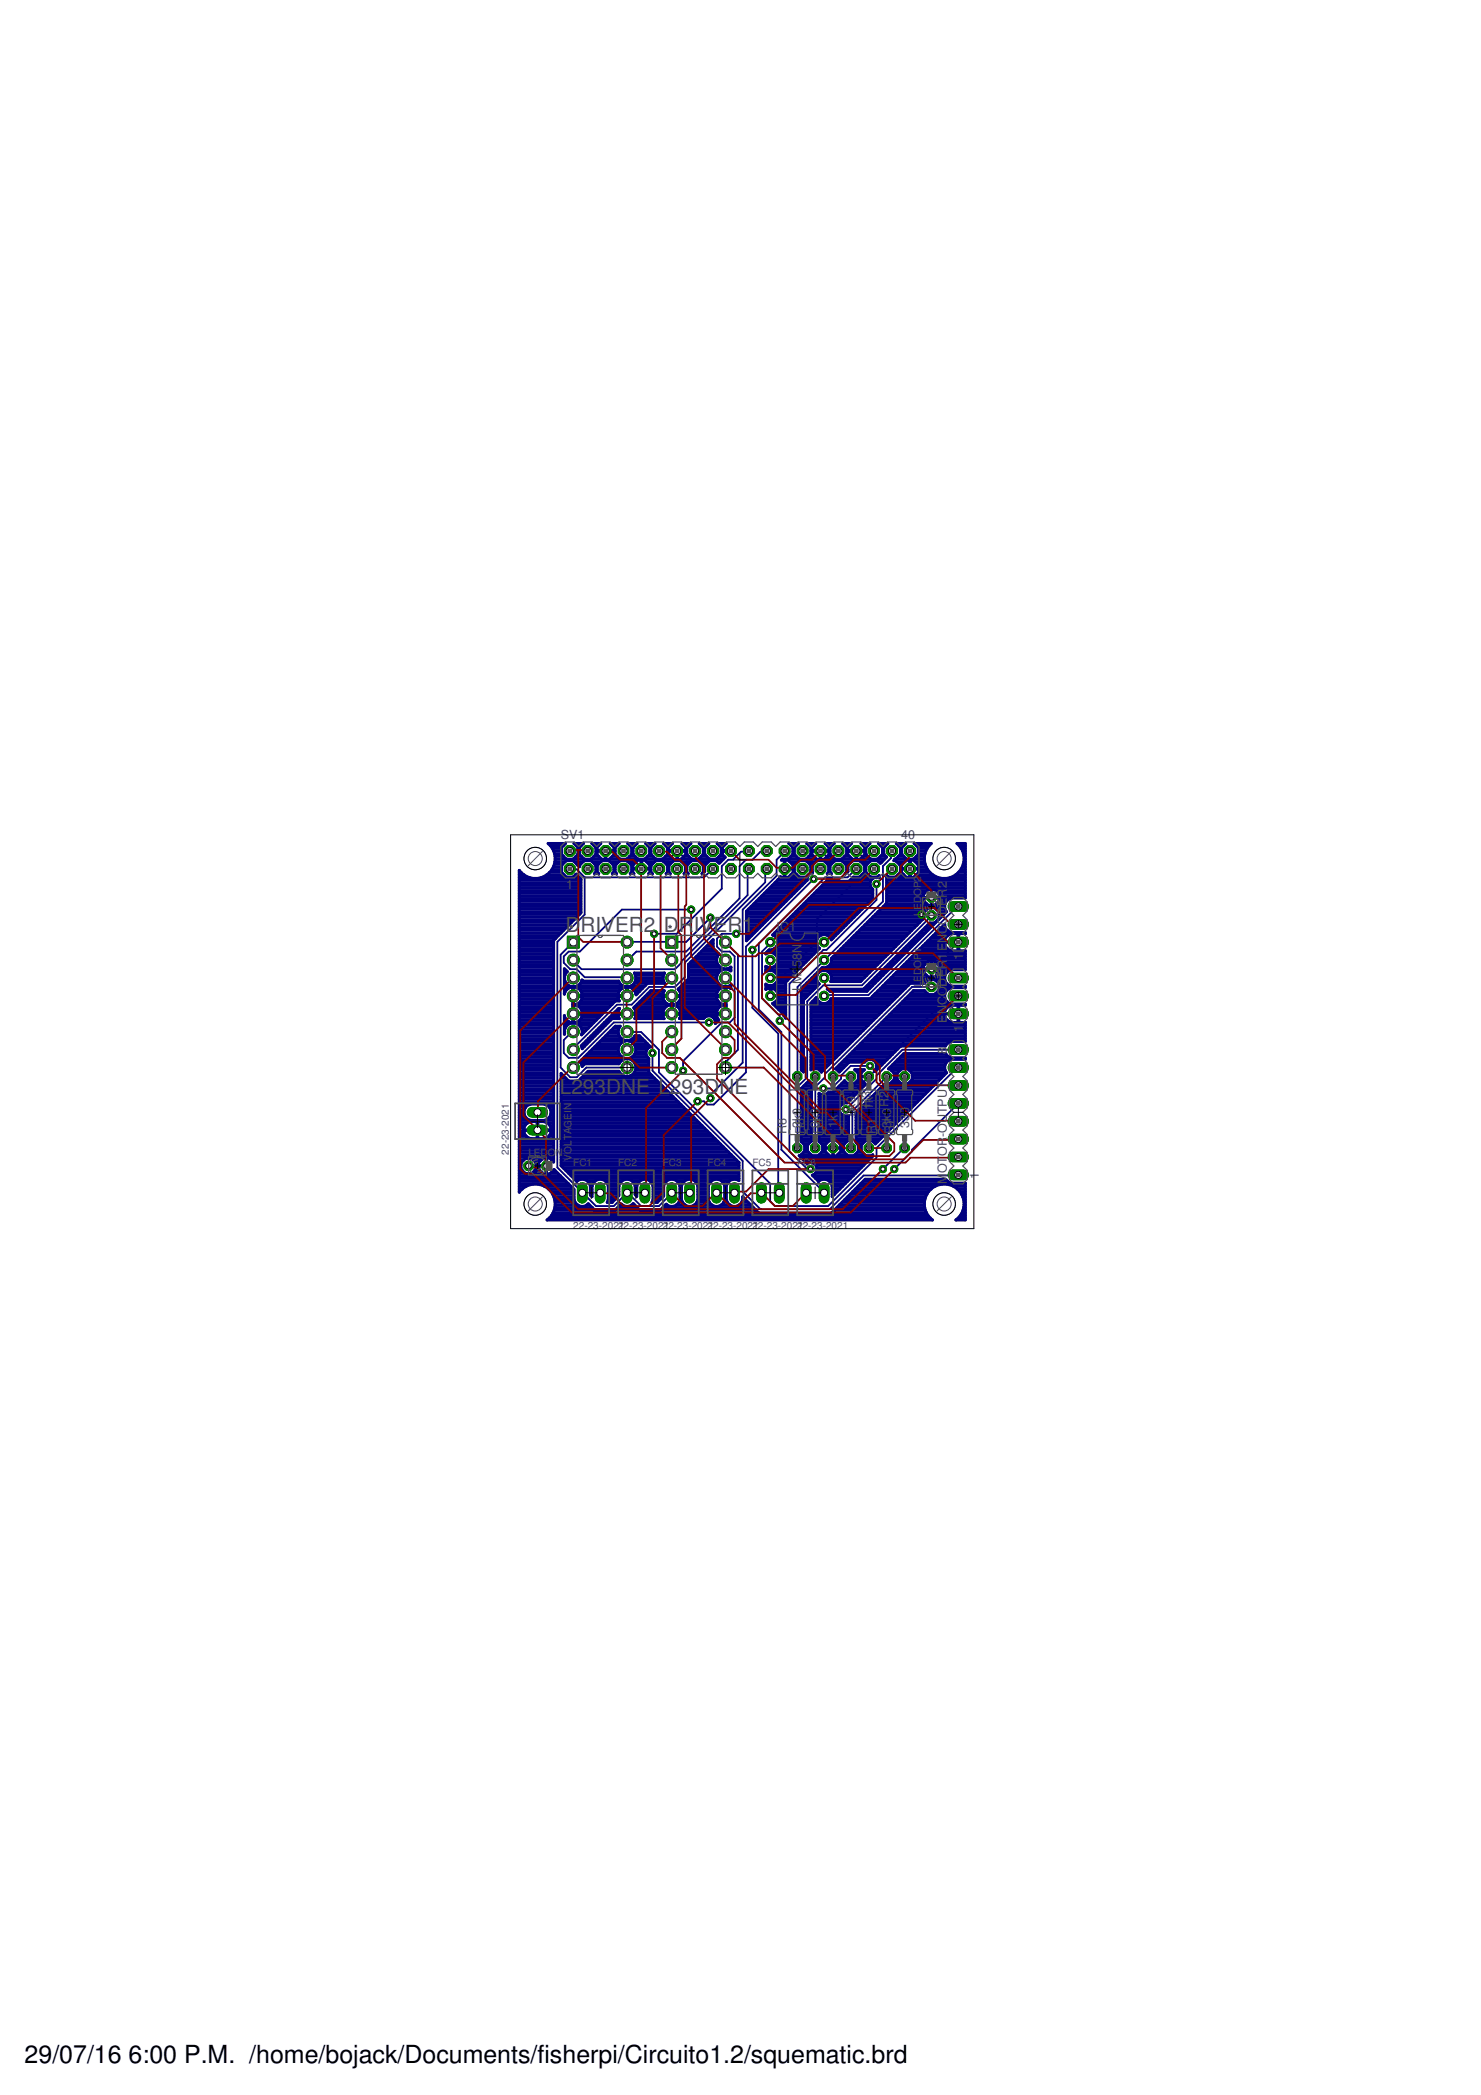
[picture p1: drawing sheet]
<svg xmlns="http://www.w3.org/2000/svg" width="210mm" height="297mm" viewBox="0 0 210 297" stroke-linecap="round" stroke-linejoin="round" font-family="sans-serif">
<defs><g id="words">
<g font-size="3.5">
<text x="3.5" y="292.5">29/07/16</text>
<text x="18.2" y="292.5">6:00 P.M. /home/bojack/Documents/fisherpi/Circuito1.2/squematic.brd</text>
</g>
<g font-size="2.9" fill="#505050">
<text x="80.1" y="132.1">D</text>
<text x="82.3" y="132.1">RIVER</text>
<text x="91.3" y="132.1">2</text>
<text x="94.1" y="132.1">D</text>
<text x="96.2" y="132.1">R</text>
<text x="98.3" y="132.1">IVER1</text>
<text x="79.3" y="155.1">L293DNE L293DNE</text>
</g>
<g font-size="1.8" fill="#505050">
<text x="79.5" y="119">SV1</text>
<text x="127.7" y="119">40</text>
<text x="134.2" y="126" transform="rotate(-90 134.2 126)">2</text>
<text x="80.2" y="126.1">1</text>
<text x="80.7" y="132.5">*</text>
<text x="94.6" y="132.5">*</text>
<text x="110.1" y="132.1">IC1</text>
<text x="113.6" y="136.1" transform="rotate(-90 113.6 136.1)">8</text>
<text x="113.6" y="135.1" transform="rotate(-90 113.6 135.1)">N</text>
<text x="134.2" y="136.1" transform="rotate(-90 134.2 136.1)">1</text>
<text x="134.2" y="134.9" transform="rotate(-90 134.2 134.9)">EN</text>
<text x="134.2" y="132.4" transform="rotate(-90 134.2 132.4)">CODER</text>
<text x="136.5" y="136.1" transform="rotate(-90 136.5 136.1)">1</text>
<text x="113.6" y="140.6" transform="rotate(-90 113.6 140.6)">LM35</text>
<text x="134.2" y="142.5" transform="rotate(-90 134.2 142.5)">CODER</text>
<text x="134.2" y="149.5" transform="rotate(-90 134.2 149.5)">8</text>
<text x="134.2" y="145" transform="rotate(-90 134.2 145)">EN</text>
<text x="136.5" y="146.3" transform="rotate(-90 136.5 146.3)">1</text>
<text x="123.4" y="155.6" transform="rotate(-90 123.4 155.6)">3</text>
<text x="125.9" y="155.6" transform="rotate(-90 125.9 155.6)">2</text>
<text x="111.5" y="160.7" transform="rotate(-90 111.5 160.7)">R6</text>
<text x="114" y="160.7" transform="rotate(-90 114 160.7)">R35k9</text>
<text x="116.2" y="160" transform="rotate(-90 116.2 160)">34k</text>
<text x="116.2" y="158.1" transform="rotate(-90 116.2 158.1)">9</text>
<text x="116.5" y="160.7" transform="rotate(-90 116.5 160.7)">R</text>
<text x="118.7" y="160" transform="rotate(-90 118.7 160)">1</text>
<text x="118.7" y="159" transform="rotate(-90 118.7 159)">k</text>
<text x="121.2" y="158.3" transform="rotate(-90 121.2 158.3)">3k9</text>
<text x="123.8" y="157.3" transform="rotate(-90 123.8 157.3)">1R</text>
<text x="123.8" y="156.3" transform="rotate(-90 123.8 156.3)">k</text>
<text x="124.2" y="160.7" transform="rotate(-90 124.2 160.7)">R</text>
<text x="124.2" y="159.5" transform="rotate(-90 124.2 159.5)">1</text>
<text x="125.9" y="156.9" transform="rotate(-90 125.9 156.9)">R</text>
<text x="126.3" y="158.1" transform="rotate(-90 126.3 158.1)">9</text>
<text x="126.7" y="160.7" transform="rotate(-90 126.7 160.7)">R37k</text>
<text x="128.8" y="160" transform="rotate(-90 128.8 160)">330</text>
<text x="134.2" y="161.2" transform="rotate(-90 134.2 161.2)">-OUTPUT</text>
<text x="134.2" y="167.9" transform="rotate(-90 134.2 167.9)">M</text>
<text x="134.2" y="166.4" transform="rotate(-90 134.2 166.4)">OT</text>
<text x="134.2" y="163.9" transform="rotate(-90 134.2 163.9)">OR</text>
<text x="138.7" y="167.1" transform="rotate(-90 138.7 167.1)">1</text>
</g>
<g font-size="1.4" fill="#505050">
<text x="130.5" y="125.9" transform="rotate(-90 130.5 125.9)">P</text>
<text x="130.5" y="125" transform="rotate(-90 130.5 125)">2</text>
<text x="130.5" y="129.8" transform="rotate(-90 130.5 129.8)">L</text>
<text x="130.5" y="129" transform="rotate(-90 130.5 129)">E</text>
<text x="130.5" y="128.1" transform="rotate(-90 130.5 128.1)">D</text>
<text x="130.5" y="127.1" transform="rotate(-90 130.5 127.1)">O</text>
<text x="130.5" y="137.2" transform="rotate(-90 130.5 137.2)">O</text>
<text x="130.5" y="136.1" transform="rotate(-90 130.5 136.1)">P</text>
<text x="130.5" y="135.2" transform="rotate(-90 130.5 135.2)">1</text>
<text x="130.5" y="140" transform="rotate(-90 130.5 140)">L</text>
<text x="130.5" y="139.2" transform="rotate(-90 130.5 139.2)">E</text>
<text x="130.5" y="138.2" transform="rotate(-90 130.5 138.2)">D</text>
<text x="81" y="161.7" transform="rotate(-90 81 161.7)">T</text>
<text x="81" y="160.8" transform="rotate(-90 81 160.8)">A</text>
<text x="81" y="159.9" transform="rotate(-90 81 159.9)">G</text>
<text x="81" y="158.8" transform="rotate(-90 81 158.8)">E</text>
<text x="81" y="157.8" transform="rotate(-90 81 157.8)">I</text>
<text x="81" y="157.4" transform="rotate(-90 81 157.4)">N</text>
<text x="72.1" y="163.7" transform="rotate(-90 72.1 163.7)">22-23-2021</text>
<text x="74.9" y="163.8">LED</text>
<text x="77.6" y="163.8">O</text>
<text x="78.7" y="163.8">N</text>
<text x="81" y="164.5" transform="rotate(-90 81 164.5)">V</text>
<text x="81" y="163.6" transform="rotate(-90 81 163.6)">O</text>
<text x="81" y="162.5" transform="rotate(-90 81 162.5)">L</text>
<text x="81.3" y="165.3">FC1</text>
<text x="87.6" y="165.3">FC2</text>
<text x="93.9" y="165.3">FC3</text>
<text x="100.3" y="165.3">FC4</text>
<text x="106.6" y="165.3">FC5</text>
<text x="113" y="165.3">FC6</text>
<text x="81.3" y="174.2">22-23-20222-23-20222-23-20222-23-20222-23-20222-23-2021</text>
<text x="87.7" y="174.2">1</text>
<text x="94.1" y="174.2">1</text>
<text x="100.4" y="174.2">1</text>
<text x="106.8" y="174.2">1</text>
<text x="113.1" y="174.2">1</text>
</g>
</g></defs>
<g fill="none" stroke="#000080" stroke-width=".25">
<path d="M80.8 123.2l.9 .1 1.2 1.1M81.3 133.6l-1.8 1.8v16l1.3 1.3h.9l1.4-1.3h5.8M82.9 124.4v5.3l-3.9 3.8v32l5.5 5.5h2.5l1.9-1.9 2 1.9h2.5l1.8-1.9M95.2 133.5v.1M98 129h-9.9l-5.9 5.9h-1.6l-.7 .7v.9l.9 .9h.9l1.2 1.2h5.9l.1 .1M100.7 130.1l-3.4 3.4-8.4 .1M101 123.2l-1.2 1.2h-16.9M102.8 133.6l1.8 1.8v13.4l-1.6 1.7v.9h-.2M103.6 120.6l-.2 .2h-.9l-1.1 1.1h-4.1l-1.3-1.3-1.2 1.3h-1.6l-1.2 1.1h-.9l-.2 .2M104.4 132.4h-2.1l-.7 .7v1.1l.7 .7h1.1l.7 .7v8.7l-.7 .7h-1.1l-5.5 5.5v1.3M106.1 120.6l-.1 .2h-1l-1.1 1.1h-.7l-.9 .9v3.2l-6.4 6.4h-3.2M106.1 123.2l-.1 .1v3.6l-9.4 9.4v.2l-.9 .9h-13.3l-1.1-1.1v-.2"/>
<path d="M106.6 134.7v8.2l3.7 3.7v22.4l.1 .1M108.7 120.6l-.2 .2h-.7l-1.2 1.1h-.9l-.9 .9v4.6l-7.5 7.5h-7.1l-1.3 1.2M108.7 123.2l-.2 .1v1.8l-11.5 11.4v2.1l-1.3 1.3h-3.7l-2.5 2.6h-2.1l-6.1 6.1v.2M109.2 133.6v.2l-1.2 1.1v6.6l2.5 2.5v.7M111.2 120.6v.2l-1.1 1.1v2.3l-4.8 4.8v21.7l-4.6 4.5v.5M115.3 124.6l-9.6 9.6v17.8l-4.5 4.6h-1l-.4-.5h-.9M116.3 120.6l1.3 1.3h1.6l1.2-1.1h.9l.1-.2 1.2 1.3v1.6l-6.8 6.8v3.2l-6.4 6.4v1.2l-.2 .1M121.4 123.2l-1.3 1.2h-3.2l-9.4 9.4v9.3l3.2 3.2v16.7l6.1 6.1M124.2 125.3v2.3l-7.1 7.1h-.4l-4.8 4.8v23.7l2.5 2.6h.5M126.4 120.6l-.1 .2v.9l-1.2 1.1v5l-12.1 12.1v12.7M132 129.8l-9.8 9.9h-5.5l-2.3 2.3v10.7l-1.4 1.4v8.7M132 139.9h-2.7l-12.4 12.4v.4l-1.4 1.4v8.7"/>
<path d="M132 127.3v1l-1.4 1.4M135.8 133.6l-3.8 3.8h.2l.9 .9v2.8l.7 .7M135.8 128.5h-.1l-12.6 12.6h-6.2l-.1 .1M88.9 146.3h2l2.5 2.5v3.2l15.8 15.8v2.5l.6 .7h7.6l6.8-6.9v-1.3l11.5-11.4h.1M88.9 143.7l.1-.1h13.8v.1M92.5 149.3v2.5l12.8 12.8v4.4l2.5 2.4h9.8l4.8-4.7h13.3l.1-.1M95.2 143.6v.1M100.5 145h-13.5l-5 5h-1.4l-.7-.7v-1.8l1.1-1.2h.3M123.3 151.1h-2.7l-1.4 1.4v.5l-1.4 1.3h-1.1M125.7 152.6l-4.9 4.9v5.3h-.2M133.8 141.8v.2l-15.7 15.8v5M133.8 141.8l2 1.9"/>
<path d="M135.8 148.8h-7.9l-3.7 3.7v.5l-4.3 4.3M135.8 156.4l-6.5 6.6v.2l-2.6 2.6M128.2 162.8l-3.1 3"/>
</g>
<g fill="none" stroke="#000080" stroke-width=".42">
<path d="M78 119.9h1.8M81.7 119.9h.7M84.2 119.9h.6M86.8 119.9h.6M89.3 119.9h.7M91.8 119.9h.7M94.4 119.9h.6M97 119.9h.6M99.4 119.9h.7M102 119.9h.6M112.1 119.9h.7M114.7 119.9h.6"/>
<path d="M117.3 119.9h.6M119.7 119.9h.7M122.4 119.9h.6M124.8 119.9h.7M127.4 119.9h.7M129.9 119.9h1.8M136 119.9h.8M73.6 139.8h4.9M73.6 124.4h1.4M73.6 139.4h4.9M73.6 137.5h4.9M73.6 139h4.9"/>
<path d="M73.6 138.6h4.9M73.6 138.3h4.9M73.6 137.9h4.9M73.6 137.1h4.9M73.6 136.8h4.9M73.6 136.4h4.9M73.6 136h4.9M73.6 135.6h4.9M73.6 135.3h4.9M73.6 134.9h4.9M73.6 134.5h4.9M73.6 134.2h4.9"/>
<path d="M73.6 133.8h4.9M73.6 133.4h4.9M73.6 133h5.2M73.6 132.7h5.5M73.6 132.3h5.9M73.6 131.9h6.3M73.6 131.5h6.7M73.6 131.1h7M73.6 130.8h7.4M73.6 130.4h7.8M73.6 130h8.1M73.6 129.6h8.5"/>
<path d="M73.6 129.3h8.7M73.6 128.9h8.7M73.6 128.5h8.7M73.6 128.2h8.7M73.6 127.8h8.7M73.6 127.4h8.7M73.6 127h8.7M73.6 126.7h8.7M73.6 126.3h8.7M73.6 125.9h8.7M73.6 125.5h8.7M73.6 125.2h8.7"/>
<path d="M73.6 124.8h8.7M73.6 124h.7M73.6 123.7h.2M76.7 124.4h5.4M77.5 124h2.4M77.9 123.7h1.7M78.2 123.3h1.4M78.3 120.3h1.3M78.4 122.9h1.2M78.5 120.7h1.1M78.6 122.5h1.1M78.6 121.1h1"/>
<path d="M78.7 122.2h1.4M78.7 121.8h1.5M78.7 121.4h1.2M79.6 123.7l.7 .7h.9l.5-.5 .6 .7v4.8l-3.8 3.9v31.5l-.6-.6h-.9l-.7 .6v1l.7 .6h.9l.6-.6 2.9 2.8v1.5a1.16 1.16 0 0 0 .8 .9 1.16 1.16 0 0 0 1.2-.3l.5 .5M79.6 123.7v-1l.7-.7h.9l.9 .9v-.2l.7-.7h1l.7 .7v1M80 139.8h.6M80 139.4h.2M80 137.5h.2M80 139h.1M80 138.6h.1M80 138.3h.1M80 137.9h.3"/>
<path d="M81.2 139.9a1.34 1.34 0 0 0-1.2 1M81.2 139.9v1.2h1.3a1.3 1.3 0 0 0-1.1-1.2M81.3 121.8h1.5M81.3 139.9v5.1M81.4 122.2h1.3M81.5 124h.3M81.6 121.4h.8M81.7 122.5h.6M81.9 139.8h6.4M81.9 120.7h.2M81.9 121.1h.2M81.9 120.3h.2"/>
<path d="M82.3 139.4h5.5M82.3 139.4a1.26 1.26 0 0 1-1.9 .2 1.26 1.26 0 0 1 0-1.8l-.4-.4v3.5M82.3 139.4l.2-.5 .2 .2h5l.1 .3M82.5 139h.1M83.8 121.8h1.4M83.9 122.2h1.3M84.2 121.4h.7M84.3 122.5h.5M84.5 123.7l-.3 .2h.7l-.3-.2M84.5 120.7h2.7M84.5 123.7h.1M84.5 123.3h.1"/>
<path d="M84.5 122.9h.1M84.5 121.1h.1M84.5 120.3h.1M84.6 120.7v.5l.7 .7h.5v-1.3h-1.2v-.5l.6-.5h-1.3l.6 .6v.9l-.7 .7h-1l-.7-.7v-.9l.6-.6h-1.4l.6 .6v.9l-.7 .7h-.9l-.7-.7v-.9l.6-.6h-2.5a2.81 2.81 0 0 1 .1 4.2 2.81 2.81 0 0 1-4.2-.4v45.6a2.82 2.82 0 0 1 4.3-.3 2.82 2.82 0 0 1-.4 4.3h54.7a2.82 2.82 0 0 1-.5-4.2 2.82 2.82 0 0 1 4.2 0 2.82 2.82 0 0 1-.4 4.2h1.3v-5.3h-2l-.4-.1-.4-.4h-11.4l-4.8 4.8h-10.2l-2.3-2.3a1.18 1.18 0 0 1-1 1.4 1.18 1.18 0 0 1-1.4-1v-2a1.17 1.17 0 0 1 1.8-.7v-2.6M84.6 123.7v-1l.7-.7h1l.7 .7v1M85.8 121.8h.1M85.8 121.4h.1M85.8 121.1h.1M86.4 121.8h1.5M86.4 122.2h1.3M86.8 121.4h.7M86.8 122.5h.6"/>
<path d="M87 123.7l-.2 .2h.6l-.2-.2M87 123.7h.2M87 123.3h.2M87 122.9h.2M87 120.7v.5l-.7 .7h-.4v-1.3h1.1v-.5l-.5-.5h1.3l-.6 .6v.9l.7 .7h.9l.7-.7v-.9l-.5-.6h1.3l-.6 .6v.9l.7 .7h1l.7-.7v-.9l-.6-.6h1.3l-.5 .6v.9l.7 .7h.9l.7-.7v-.9l-.6-.6h1.3l-.5 .5v.5h1.1v1.3h-.4l-.7-.7v-.5M87 121.1h.2M87 120.3h.2M87.2 123.7v-1l.7-.7h.9l.7 .7v1M87.8 139.4a1.27 1.27 0 0 0 2.1 0M88.8 139.9a1.3 1.3 0 0 0-1.2 1.2h1.3v-1.2M88.8 139.9v1.4h-7.6v2.4h1.3M88.9 121.8h1.5"/>
<path d="M89 122.2h1.2M89.2 121.4h.8M89.4 122.5h.4M89.5 139.8h1.9M89.5 123.7l-.2 .2h.6l-.2-.2v-.5h1.1v-1.2h-.4l-.7 .7v.4h2.4v-.4l-.7-.7h-.4v1.2h1.1v.5l-.2 .2h.6l-.2-.2M89.5 120.7h.2M89.5 123.7h.2M89.5 123.3h.2M89.5 122.9h.2M89.5 121.1h.2M89.5 120.3h.2M89.9 139.4h4.3"/>
<path d="M89.9 138l.2 .4v.5l-.2 .5M89.9 138h.1M89.9 138h4.3M90 138.3h4M90.1 139h3.9M90.1 138.6h3.9M90.8 122.9h.2M90.8 122.5h.2M90.8 122.2h.2M91.4 121.8h1.5M91.6 122.2h1.2M91.8 121.4h.8"/>
<path d="M91.8 139.4l-1.7 1.7a1.27 1.27 0 0 0-1.1-1.2M92 122.5h.4M92.1 120.7h.2M92.1 121.1h.2M92.1 120.3h.2M92.1 123.7h.2M92.1 123.3h.2M92.1 122.9h.2M92.3 123.7v-1l.7-.7h.9l.7 .7v1M93.9 121.8h1.5M94.1 122.2h1.2M94.2 138h.1"/>
<path d="M94.2 138l-.2 .4v.5l.2 .5M94.2 139.4h.1M94.3 121.4h.7M94.4 122.5h.6M94.6 123.7l-.2 .2h.6l-.2-.2M94.6 120.7h2.7M94.6 123.7h.2M94.6 123.3h.2M94.6 122.9h.2M94.6 121.1h.2M94.6 120.3h.2M94.8 123.7v-1l.7-.7h1l.6 .7v1"/>
<path d="M95.9 121.8h.1M95.9 121.4h.1M95.9 121.1h.1M96.6 121.8h1.4M96.6 139.8h5.6M96.6 122.2h1.3M96.9 121.4h.7M97 139.4h4.8M97 122.5h.5M97.1 123.7l-.2 .2h.7l-.3-.2M97.1 123.7h.2M97.1 123.3h.2"/>
<path d="M97.1 122.9h.2M97.2 121.1h.1M97.2 120.3h.1M97.3 123.7v-1l.7-.7h1l.7 .7v1M97.3 139h4.3M97.6 137.5h4.8M97.6 138.6h4M97.6 138.3h4M97.6 137.9h4.3M97.6 137.1h4.5M97.6 136.8h4.1M97.9 136.4h3.7"/>
<path d="M98.3 136h3.3M98.7 135.6h3M99 121.8h1.5M99 135.3h2.9M99.1 122.2h1.3M99.4 121.4h.8M99.4 134.9h2.1M99.5 122.5h.6M99.7 120.7h.2M99.7 123.7h.1M99.7 123.3h.2M99.7 122.9h.2"/>
<path d="M99.7 121.1h.2M99.7 120.3h.2M99.8 134.5h1.4M100.2 134.2h.9M100.5 133.8h.6M100.9 133.4h.2M101.6 121.8h1M101.7 122.2h.5M101.9 135.3l-.8-.8v-1.3l-3.5 3.5v2.1l-1.5 1.5 .2 .2 .2 .6h-1.2v2.7h1.2M101.9 135.3a1.25 1.25 0 0 0 0 1.7 1.25 1.25 0 0 0 1.7 .1M101.9 121.4h.7M102.2 120.7h1.3v-.1h-1.1v-.5l.5-.5h-1.3l.6 .6v.9l-.7 .7h-.9l-.7-.7v-.9l.6-.6h-1.4l.6 .6v.9l-.7 .7h-1l-.7-.7v-.9l.6-.6h-1.3l.6 .5v.5h-1.2v1.3h.5l.7-.7v-.5"/>
<path d="M102.2 121.1h.2M102.2 120.3h.2M102.4 120.7v.5l.4 .4-.9 .8-.4-.4h-.9l-.7 .7v.8l-.4 .4 .2-.2M102.7 139.9a1.26 1.26 0 0 0-1.2 1.2h1.4v-1.2M102.8 139.9v3.9h-1.3M103.3 137.5h.3M103.4 139.8h.2M103.6 137.1h.1M103.6 137.1v.6a1.26 1.26 0 0 0-1.7 .1 1.26 1.26 0 0 0 0 1.7 1.26 1.26 0 0 0 1.7 .2v.5l-.7-.3M105.8 133h.4M105.8 132.7h.8M105.8 132.3h1.1"/>
<path d="M105.8 131.9h1.5M105.8 131.5h1.9M105.8 131.1h2.3M105.8 130.8h2.6M105.8 130.4h3M105.8 130h3.4M105.8 129.6h3.7M105.8 129.3h4.1M106.1 128.9h4.2M106.5 128.5h4.2M106.8 128.2h4.2M107.2 127.8h4.2"/>
<path d="M107.6 127.4h4.2M107.9 127h4.3M108.3 126.7h4.2M108.5 139.8h2.9M108.5 137.5h4.6M108.5 137.1h.3M108.7 126.3h4.2M108.8 134.9h6.9M109 139.7l-.5-.2v.8a1.11 1.11 0 0 1 1.2-.1 1.11 1.11 0 0 1 .6 1.1M109.1 125.9h4.2M109.5 125.5h4.2M109.5 137.1h4"/>
<path d="M109.7 132.7h6.6M109.7 134.5h6.4M109.8 132.3h9M109.8 135.3h5.6M109.8 125.2h4.2M109.9 137.9h2.8M110 139.4h1.4M110 136.8h3.9M110.1 133h5.8M110.1 134.2h5.8M110.1 135.6h4.9M110.2 138.3h2.2"/>
<path d="M110.2 131.9h9M110.2 139h1.4M110.2 136.4h4M110.2 124.8h4.2M110.2 138.6h1.8M110.2 136h4.4M110.2 133.8h5.5M110.2 133.4h5.5M110.6 131.5h8.9M110.6 124.4h3.8M110.6 124.4l-4.8 4.8v4.2l8.6-8.6M110.6 124.4v-.1l.1 .1"/>
<path d="M110.9 131.1h9M111.1 124.4v-1.2h1.3v.5l-.7 .7M111.1 124h.2M111.1 123.7h.2M111.1 123.3h.2M111.1 122.9h.2M111.1 122.5h.2M111.1 122.2h.2M111.3 130.8h9M111.7 130.4h9M111.7 121.8h1.5M111.9 122.2h1.2"/>
<path d="M112.1 130h9M112.1 124h.8M112.1 121.4h.8M112.3 122.5h.4M112.4 120.7h.2M112.4 121.1h.2M112.4 120.3h.2M112.4 129.6h9M112.4 123.7h.2M112.4 123.3h.2M112.4 122.9h.2M112.6 123.7l.7 .7h.9l.7-.7"/>
<path d="M112.6 123.7v-1l.7-.7h.9l.7 .7v1M112.8 129.3h9M113.2 128.9h9M113.5 128.5h9.1M113.9 128.2h9M114 139.8h1.9M114.3 121.8h1.4M114.3 127.8h9M114.3 139.4h1.7M114.4 122.2h1.3M114.5 124h.1M114.6 121.4h.7"/>
<path d="M114.7 127.4h9M114.7 139h1.1M114.7 122.5h.6M114.9 120.7h2.7M114.9 123.7h.2M114.9 123.3h.2M114.9 122.9h.2M114.9 121.1h.2M114.9 120.3h.2M115 127h8.7M115.1 120.7v.5l.7 .7h.4v-1.3h-1.1v-.5l.5-.5h-1.3l.6 .6v.9l-.7 .7h-.9l-.7-.7v-.9l.6-.6h-1.4l.6 .6v.9l-.7 .7h-.8l-.2 .2h.4v1.1h1.3v-.4l-.7-.7h-.4v2.4M115.1 138.6h.6"/>
<path d="M115.1 123.7v-1l.7-.7h1l.7 .7v1M115.1 123.7h.1M115.1 123.7a.95 .95 0 0 0-.7 1.1M115.4 126.7h8.3M115.5 138.3h.3M115.8 126.3h7.9M115.8 137.9h.3M116.2 125.9h7.3M116.2 137.5h7.4M116.2 121.8h.1M116.2 121.4h.1M116.2 121.1h.1"/>
<path d="M116.5 125.5h6.8M116.9 121.8h1.4M116.9 125.2h6.4M116.9 122.2h1.3M117.1 137.1h6.9M117.2 121.4h.7M117.3 122.5h.5M117.3 132.7h1.1M117.5 123.7l-.3 .2h.7l-.3-.2M117.5 123.7h.1M117.5 123.3h.1M117.5 122.9h.1"/>
<path d="M117.5 120.7v.5l-.7 .7h-.5v-1.3h1.2v-.5l-.6-.5h1.3l-.6 .6v.9l.7 .7h1l.7-.7v-.9l-.6-.6h1.3l-.6 .5v.5h1.2v1.3h-.4l-.8-.7v-.5M117.5 121.1h.1M117.5 120.3h.1M117.5 137.9h5.7M117.6 123.7v-1l.7-.7h1l.7 .7v1M117.7 136.8h6.7M117.7 133h.3M117.8 138.3h5.1M117.8 139h4.3M117.8 136.4h6.9M117.9 138.6h4.6M117.9 136h7.2"/>
<path d="M118.1 135.6h7.4M118.4 135.3h7.5M118.8 134.9h7.4M119.2 134.5h7.4M119.3 121.8h1.5M119.5 122.2h1.2M119.6 134.2h7.4M119.7 121.4h.7M119.8 122.5h.6M120 133.8h7.4M120 123.7l-.2 .2 .4-.3v-.9l.7-.7h.9l.7 .7v1M120 120.7h2.7"/>
<path d="M120 123.7h.1M120 123.3h.2M120 122.9h.2M120 121.1h.1M120 120.3h.1M120.3 133.4h7.4M120.5 124.8h3M120.7 133h7.4M120.9 124.4h3.1M121.1 132.7h7.4M121.3 121.8h.1M121.3 121.4h.1"/>
<path d="M121.3 121.1h.1M121.5 132.3h7.4M121.8 131.9h7.4M121.9 121.8h1.5M122 122.2h1.3M122.2 124h.9M122.2 131.5h7.4M122.3 121.4h.7M122.4 122.5h.5M122.5 123.7l-.7 .7h-.9l-.6 .5h-3.2l-7.6 7.7a1.08 1.08 0 0 1 .7 1.2 1.08 1.08 0 0 1-1.2 .9l-.5 .4v.2a1.08 1.08 0 0 1 1.8 .8 1.08 1.08 0 0 1-1.8 .9v.8a1.09 1.09 0 0 1 1.7 .4 1.09 1.09 0 0 1-.8 1.5M122.5 123.7h.2M122.5 123.3h.2"/>
<path d="M122.5 122.9h.2M122.6 120.7v.5l-.7 .7h-.5v-1.3h1.2v-.5l-.6-.5h1.3l-.6 .6v.9l.7 .7h1l.7-.7v-.9l-.6-.6h1.3l-.5 .6v.9l.4 .4-.9 .9-.4-.4h-1l-.7 .7v1M122.6 131.1h7.4M122.6 121.1h.1M122.6 120.3h.1M122.7 123.7l.7 .7h1l.2-.3v.4l-.2-.1M122.9 139.8h.8M123 130.8h7.3M123.3 139.4h.7M123.3 125.1l.1 .7 .3 .3v1.3l-5.9 5.9a1.08 1.08 0 0 0-1.7-.6 1.08 1.08 0 0 0 .1 1.8l-4.8 4.8v5.1l-.3-.6-1.6-1.5 .5-.4 .2-.3M123.3 130.4h7.4M123.6 139h.8"/>
<path d="M123.7 130h7.3M124 138.6h.8M124.1 129.6h6.9M124.4 138.3h.8M124.4 121.8h1M124.4 129.3h6.6M124.5 122.2h.5M124.6 124.4a1 1 0 0 0-1.3 .7M124.8 137.9h.7M124.8 121.4h.8M124.8 128.9h6.6M125.1 120.7h.2"/>
<path d="M125.1 121.1h.2M125.1 120.3h.2M125.1 137.5h.8M125.2 139.8h3.5M125.2 128.5h8.7M125.5 137.1h.8M125.5 139.4h5.6M125.6 128.2h5.8M125.7 124.4h7.3M125.7 127.8h5.3M125.7 127.4h5.2M125.7 127h5.2"/>
<path d="M125.7 126.7h5.3M125.7 126.3h5.7M125.7 125.9h11.1M125.7 125.5h11.1M125.7 125.2h11.1M125.7 124.8h11.1M125.9 136.8h.7M125.9 139h5.5M126.2 136.4h.8M126.3 138.6h7.6M126.6 136h.8M126.7 138.3h4.6"/>
<path d="M126.9 121.8h1.6M127 135.6h.8M127 137.9h3.9M127.1 122.2h1.2M127.2 124h.9M127.3 121.4h.8M127.4 135.3h.7M127.4 137.5h3.5M127.4 122.5h.5M127.6 123.7v-1l-.7-.7h-.2l.9-.9v-.9l-.6-.6h1.4l-.6 .6v.9l.7 .7h1l.7-.7v-.9l-.6-.6h2.4a2.82 2.82 0 0 0-.2 4.1 2.82 2.82 0 0 0 4.1 0 2.82 2.82 0 0 0-.3-4.1h1.2v7.7h-2a1.19 1.19 0 0 0-.6 2l-11.3 11.2h-5.3l-.4-.2h5.2l9.4-9.4h.7l.6-.7v-.9l-.6-.6h-.9l-.6 .6v.9l-9 9h-4.3a1.08 1.08 0 0 0-.4-1.5 1.08 1.08 0 0 0-1.4 .3 1.08 1.08 0 0 0 .2 1.5l-1.9 2M127.6 123.7l-.7 .7h-.9l-.3-.3v4l-7.9 7.8a1.07 1.07 0 0 1-1.3 1.3l-2.9 3v11.5l.3 .3v-10.2l.3-.3M127.6 120.7h.2"/>
<path d="M127.6 123.7h.2M127.6 123.3h.2M127.6 122.9h.2M127.6 121.1h.2M127.6 120.3h.2M127.7 134.9h.8M127.8 137.1h3.1M128.1 134.5h.8M128.2 136.8h2.9M128.5 124.4l-.7-.7v-.5h2.4v.5l-.7 .7M128.5 134.2h.8M128.5 136.4h2.9"/>
<path d="M128.9 133.8h.7M128.9 136h7.9M128.9 124.4v-2.4h-.4l-.7 .7v.4h2.4v-.4l-.7-.7h-.5v2.4M128.9 124h.1M128.9 123.7h.1M128.9 123.3h.1M128.9 122.9h.1M128.9 122.5h.1M128.9 122.2h.1M129.2 133.4h.8M129.3 135.6h7.5M129.5 121.8h1.5"/>
<path d="M129.6 133h.8M129.6 135.3h7.2M129.7 122.2h1.3M129.8 124h2.4M129.9 121.4h1.1M130 132.7h.8M130 134.9h6.8M130 122.5h1.1M130.2 120.7h1M130.2 121.1h.9M130.2 120.3h1.2M130.2 123.7h1.6"/>
<path d="M130.2 123.3h1.3M130.2 122.9h1.1M130.4 132.3h.7M130.4 134.5h3.9M130.7 131.9h.8M130.8 134.2h3.2M130.9 137.4h2.2M130.9 127.3h2.2M131 139.4l.6-.5h.9l.6 .6v.9l-.6 .6h-.9l-.6-.5h-1.5l-11.1 11.1h.1l.4 .4 1.5-1.4h2.2a.93 .93 0 0 1 1.5 0M131.1 131.5h.8M131.1 133.8h2.8M131.5 131.1h.8"/>
<path d="M131.5 133.4h2.4M131.9 133h2.1M132 137.5h.1M132 126.1v2.3M132 136.3v2.2M132 138.3h.1M132 137.9h.1M132 137.1h.1M132 136.8h.1M132 136.4h.1M132 128.2h.1M132 127.8h.1"/>
<path d="M132 127.4h.1M132 127h.1M132 126.7h.1M132 126.3h.1M132.3 132.7h2M132.5 130.8h.1M132.6 136.4h4.2M132.6 139h1.3M132.6 126.3h4.2M132.7 132.3h4.1M132.7 128.9h1.3M132.7 128.2h1.2"/>
<path d="M132.7 138.3h1.3M132.9 130.4h.1M133 136.8h3.8M133 139.4h1.1M133 131.9h1.3M133 126.7h3.8M133 129.3h1.1M133.1 127.8h1.1M133.1 139.8h1.6M133.1 130h.3M133.1 129.6h.7M133.1 137.9h1.1"/>
<path d="M133.1 137.5h3.7v-2.7h-.9v-1.2h-2a1.18 1.18 0 0 0 1.1 1.2h.8v-2.4a1.69 1.69 0 0 0-1.7 .4l-.2 .7h2v-1.1h.9v-.2h-2a1.12 1.12 0 0 1-.9-1.2l-10.6 10.6h-5.5a1.06 1.06 0 0 1-1.1 .7 1.06 1.06 0 0 1-1-.9l-.8 .8v9.5l.2-.1h.9l.4 .4 12.6-12.6M133.1 137.1h3.7M133.1 127.4h1.6M133.1 127h3.7M133.4 131.5h.6M133.8 131.1h.1M134.7 124.4h2.1M134.8 137.5a1.19 1.19 0 0 0-.9 1.2 1.19 1.19 0 0 0 .9 1.1h2v.2h-2a1.19 1.19 0 0 0-.9 1.2 1.19 1.19 0 0 0 .9 1.2h2v.1h-.9v1.2h-2a1.18 1.18 0 0 1 1.1-1.2h.8v2.5a2.01 2.01 0 0 1-1.4-.2l-.4-.4-.1-.6M135.4 124h1.4M135.8 134.5h.1M135.8 134.2h.1M135.8 133.8h.1"/>
<path d="M135.8 133.4h.1M135.8 133h.1M135.8 132.7h.1M135.9 123.7h.9M136.2 123.3h.6M136.2 120.3h.6M136.4 122.9h.4M136.4 120.7h.4M136.5 122.5h.3M136.5 121.1h.3M136.6 122.2h.2M136.6 121.8h.2"/>
<path d="M136.6 121.4h.2M73.6 150.2h4.9M73.6 141.3h4.9M73.6 146.9h4.9M73.6 158.9h3.6a1.17 1.17 0 0 0 .9-1.2 1.17 1.17 0 0 0-.9-1.2h-2a1.18 1.18 0 0 0-.9 1.2 1.18 1.18 0 0 0 .9 1.2M73.6 160h.6M73.6 159.6h.8M73.6 159.2h1.2M73.6 158.5h.9M73.6 158.1h.7M73.6 157.7h.7M73.6 157.4h.7"/>
<path d="M73.6 157h.9M73.6 156.6h1.4M73.6 156.2h4.9M73.6 155.9h4.9M73.6 155.5h4.9M73.6 155.1h4.9M73.6 154.7h4.9M73.6 154.4h4.9M73.6 154h4.9M73.6 153.6h4.9M73.6 153.2h4.9M73.6 152.9h4.9"/>
<path d="M73.6 152.5h4.9M73.6 152.1h4.9M73.6 151.7h4.9M73.6 151.4h4.9M73.6 151h4.9M73.6 150.6h4.9M73.6 149.9h4.9M73.6 149.5h4.9M73.6 149.1h4.9M73.6 148.7h4.9M73.6 148.4h4.9M73.6 148h4.9"/>
<path d="M73.6 147.6h4.9M73.6 147.3h4.9M73.6 146.5h4.9M73.6 146.1h4.9M73.6 145.8h4.9M73.6 145.4h4.9M73.6 145h4.9M73.6 144.6h4.9M73.6 144.3h4.9M73.6 143.9h4.9M73.6 143.5h4.9M73.6 143.1h4.9"/>
<path d="M73.6 142.7h4.9M73.6 142.4h4.9M73.6 142h4.9M73.6 141.6h4.9M73.6 140.9h4.9M73.6 140.5h4.9M73.6 140.1h4.9M76.1 160h.1M76.1 159.6h.1M76.1 159.2h.1M77.2 158.9h1.3M77.3 156.6h1.2"/>
<path d="M77.6 159.2h.9M77.8 158.5h.7M77.9 157h.6M78 159.6h.5M78 158.1h.5M78 157.4h.5M78.1 157.7h.4M78.1 160h.4M79.5 158.9h19.3M79.5 160h20.4M79.5 159.6h20M79.5 159.2h19.6"/>
<path d="M79.5 158.5h18.9M79.5 158.1h18.5M79.5 157.7h18.1M79.5 157.4h17.8M79.5 157h17.4M79.5 156.6h17M79.5 156.2h16.6M79.5 155.9h16.3M79.5 155.5h15.9M79.5 155.1h15.5M79.5 154.7h15.1M79.5 154.4h14.8"/>
<path d="M79.5 154h14.4M79.5 153.6h14M79.5 153.2h1.1M79.5 152.9h.7M79.5 152.5h.3M80 144l.1 .3M80 146.5h.1M80 146.1h.1M80 145.8h.1M80 145.4h.4M80 145h.9M80 144.6h.3"/>
<path d="M80 144.3h.1M80 140.9h.1M80 140.5h.2M80 140.1h.5M80.1 144.3l.2 .3a1.19 1.19 0 0 0 .9 .4M81.2 145h.1M81.2 144.6h.1M81.2 144.3h.1M81.2 143.9h.1M81.2 143.5h.1M81.2 143.1h.1M81.2 142.7h.1"/>
<path d="M81.2 142.4h.1M81.2 142h.1M81.2 141.6h.1M81.2 140.9h.1M81.2 140.5h.1M81.2 140.1h.1M81.5 142.5h.1M81.6 142.5l.5 .2M81.6 145h2.5M81.8 142.4h5M82 153.2h11.1M82 140.1h6.1"/>
<path d="M82.1 142.7l.3 .4 .1 .5M82.1 145.4h1.7M82.1 142.7h4.3M82.2 144.6h2.3M82.3 150.6h5.5M82.3 142h4.8M82.3 140.5h5.5M82.4 152.9h10.4M82.4 145.8h1M82.4 143.1h3.6M82.4 148.4h.4M82.4 144.3l-.3 .4-.7 .3"/>
<path d="M82.4 151h.3M82.4 144.3h2.5M82.5 150.2h5.8M82.5 141.6h5.2M82.5 146.5h.1M82.5 146.1h.5M82.5 140.9h5.1M82.5 143.5h3.1M82.5 143.8h-1.3v1.2M82.5 143.8l-.1 .5M82.5 141.3a1.32 1.32 0 0 1-.9 1.2M82.5 143.6v.1"/>
<path d="M82.5 143.9h2.8M82.7 148h.5M82.7 152.5h5.6M82.8 149.9h5.4M83 147.6h.6M83.1 152.1h4.8M83.2 149.5h4.6M83.4 147.3h.5M83.6 149.1h4.1M83.8 146.9h.5M84 148.7h3.6M84.2 146.5h.5"/>
<path d="M84.3 148.4h3.4M84.5 146.1h.6M84.7 148h3.2M84.9 145.8h.5M85.1 147.6h3.4M85.3 145.4h.5M85.4 147.3h2.7M85.6 145h.6M85.8 146.9h2M86 144.6h.6M86.2 146.5h1.4M86.4 144.3h1.3"/>
<path d="M86.6 146.1h1M86.8 143.9h.8M87 145.8h.7M87.1 143.5h.5M87.5 143.1h.2M87.6 143.6l.2-.6h-.1l-5.3 5.3 .1 .4 4.3-4.3h1M87.6 141.3l.2 .6h-.6l-4.8 4.8a1.28 1.28 0 0 0-1.1-1.7 1.28 1.28 0 0 0-1.3 1.6v-2.6M87.6 143.6v.1M87.6 143.7h1.2v.1h-1.2l.1 .5M87.7 144.3l.1 .1M87.8 144.4h.1M88.8 140.9h.1"/>
<path d="M88.8 140.5h.1M88.8 140.1h.1M89.2 147.6h2.2M89.4 152.5h3M89.4 150.2h2.5M89.6 149.9h2.2M89.6 140.1h1.5M89.7 147.3h1.3M89.8 148h2M89.9 152.1h2.1M89.9 150.6h2M89.9 149.5h1.7"/>
<path d="M90 142.7h4.4M90 140.5h.7M90 144.4h4.1M90 144.4h.1M90 143.1h4.1M90 148.4h2.2M90.1 144.3l-.1 .1M90.1 151.7h1.8M90.1 151h1.8M90.1 144.3h3.9M90.1 149.1h1.5M90.1 151.4h1.8"/>
<path d="M90.1 148.7h1.6M90.1 140.9h.2M90.1 143.9h3.8M90.1 143.5h3.8M90.2 143.6l-.4-.7 2.4-2.4h1.9l-.2 .6h1.2v2.7h-1.2M90.2 143.7h-1.3v.1h1.3l-.1 .5M90.2 143.6v.1M90.3 142.4h4.4M90.7 142h3.5M91.1 141.6h2.9M91.4 141.3h11.5v2.4h-1.4M91.6 149.1l.1-.3 .5-.4-1.5-1.5h-.7a1.25 1.25 0 0 1-1.8 .4 1.25 1.25 0 0 1-.3-1.8h-.7l-5 5 .3 .7 .4-.4h4.8a1.26 1.26 0 0 1 2-.4 1.26 1.26 0 0 1 0 1.9 1.26 1.26 0 0 1-2-.4h-4.4l-1.3 1.4h-1.4l-1.1-1.1v13.1l2.2 2.2a1.15 1.15 0 0 1 2 .6v1.4l.2 .2v-1.6a1.17 1.17 0 0 1 1.2-.9 1.17 1.17 0 0 1 1.1 .9v2l-.1 .4h.7l.9-1v-1.4a1.17 1.17 0 0 1 1.2-.9 1.17 1.17 0 0 1 1.1 .9v1.3l.3 .2v-1.5a1.17 1.17 0 0 1 1.1-.9 1.17 1.17 0 0 1 1.2 .9v2l-.2 .4h.8l.9-.9v-1.5a1.17 1.17 0 0 1 1.1-.9 1.17 1.17 0 0 1 1.2 .9v2a1.15 1.15 0 0 1-2 .6l-.8 .8h-2.9l-1-.9a1.11 1.11 0 0 1-1.6 .1l-.9 .8h-2.9l-.4-.3"/>
<path d="M91.6 149.1v.4M91.6 149.5l.1 .3 .2 .3v1.9l12.8 12.8M91.8 140.9h2.2M92.2 140.5h1.9M93.9 143.7h2.6M93.9 141.3a1.32 1.32 0 0 0 1 1.2M93.9 143.6v.1M93.9 143.8l.1 .5M94 144.3l.1 .1M94.1 144.4h.1M94.9 142.5h.1M94.9 142.5a1.34 1.34 0 0 0-1 1.1"/>
<path d="M95.1 143.5h.2M95.1 143.1h.2M95.1 142.7h.2M95.1 142.4h.2M95.1 142h.2M95.1 141.6h.2M95.5 142.5h.1M95.5 142.5l.6 .2M95.8 142.4h6.5M96.1 142.7l.2 .4 .2 .5M96.1 142.7h5.9M96.2 142h5.6"/>
<path d="M96.2 140.1h5.9M96.3 144.4h3.4a.93 .93 0 0 1 1.1-.3 .93 .93 0 0 1 .6 1l.5-.5M96.3 140.5h5.4M96.4 143.1h5.3M96.4 144.3l-.1 .1M96.4 144.3h3.5M96.4 141.6h5.2M96.5 143.5h5.1M96.5 140.9h5.1M96.5 143.8l-.1 .5M96.5 141.3a1.26 1.26 0 0 1-1 1.2M96.5 143.6v.1"/>
<path d="M96.5 143.9h5M101 144.3h.6M101.3 144.6h.6M101.4 145h.1M101.5 141.3a1.27 1.27 0 0 0 1 1.2M101.5 143.6v.1M101.5 143.8l.1 .5 .3 .3M102 142.7l-.4 .6-.1 .3M102.5 142.5h.1M102.5 142.5l-.5 .2M102.8 143.5h.1M102.8 143.1h.1"/>
<path d="M102.8 142.7h.1M102.8 142.4h.1M102.8 142h.1M102.8 141.6h.1M102.8 140.9h.1M102.8 140.5h.1M102.8 140.1h.1M103.6 140.1h.1M108.5 140.1h.4M109.2 141.2h1.1M109.2 140.1v1.1M109.2 140.9h.1"/>
<path d="M109.2 140.5h.1M109.2 140.1h.1M109.5 140.1h1.9M109.6 142.4h1.8M110 142h1.4M110 142.7h1.4M110 140.5h1.4M110.2 141.6h1.2M110.2 140.9h1.2M110.3 141.3l-.1 .3M110.3 141.3h1.1M110.4 143.1h1"/>
<path d="M110.7 143.5h.7M111.1 143.9h.3M111.3 144.3h.1M113.6 150.2h.3M113.6 141.3h.8M113.6 146.9h.3M113.6 158.9h1.4M113.6 160h1.4M113.6 159.6h1.4M113.6 159.2h1.4M113.6 158.5h1.4M113.6 158.1h1.4"/>
<path d="M113.6 157.7h1.4M113.6 157.4h1.4M113.6 157h1.4M113.6 156.6h1.4M113.6 156.2h1.4M113.6 155.9h1.4M113.6 155.5h1.4M113.6 155.1h1.4M113.6 154.7h1.4M113.6 154.4h1.4M113.6 151.4h.3M113.6 151h.3"/>
<path d="M113.6 150.6h.3M113.6 149.9h.3M113.6 149.5h.3M113.6 149.1h.3M113.6 148.7h.3M113.6 148.4h.3M113.6 148h.3M113.6 147.6h.3M113.6 147.3h.3M113.6 146.5h.3M113.6 146.1h.3M113.6 145.8h.3"/>
<path d="M113.6 145.4h.3M113.6 145h.3M113.6 144.6h.3M113.6 144.3h.3M113.6 143.9h.3M113.6 143.5h.3M113.6 143.1h.3M113.6 142.7h.3M113.6 142.4h.3M113.6 142h.3M113.6 141.6h.4M113.6 140.9h1.2"/>
<path d="M113.6 140.5h1.5M113.6 140.1h1.9M113.6 151.7h.3M113.9 154h1.1M114.2 141.5h.1M114.3 153.6h.7M114.9 150.2h3.3M114.9 146.9h6.7M114.9 151.4h2.2M114.9 151h2.6M114.9 150.6h2.9M114.9 149.9h3.7"/>
<path d="M114.9 149.5h4M114.9 149.1h4.4M114.9 148.7h4.8M114.9 148.4h5.2M114.9 148h5.5M114.9 147.6h5.9M114.9 147.3h6.3M114.9 146.5h7M114.9 146.1h7.4M114.9 145.8h7.8M114.9 145.4h8.2M114.9 145h8.5"/>
<path d="M114.9 144.6h8.9M114.9 144.3h9.3M114.9 143.9h9.7M114.9 143.5h10M114.9 143.1h10.4M114.9 142.7h10.8M114.9 142.4h11.1M115.1 142h1M115.5 141.6h.3M116.1 158.9h4.2M116.1 160h4.2M116.1 159.6h4.2"/>
<path d="M116.1 159.2h4.2M116.1 158.5h4.2M116.1 158.1h3.3M116.1 157.7h3M116.1 157.4h2.9M116.1 157h2.9M116.1 156.6h3.2M116.1 156.2h4.1M116.1 155.9h4.5M116.1 155.5h4.8M116.1 155.1h.1M116.1 151.7h.6"/>
<path d="M117.2 155.1a.89 .89 0 0 1-1.1-.1v6.8l.5 .5v.9l-.6 .7h-.9l-.7-.7v-.9l.6-.5v-7.9l.2-.2h-.1l-.5-.5-1 1.1v7.6M117.2 155.1h4.1M117.5 142h8.9M117.6 140.5h5.3M117.8 141.6h9M118.2 154.7h3.5M118.6 154.4h3.5M118.6 151.4h1M118.7 151.7h.5M118.9 154h3.5M119 151h1M119.3 153.6h.8"/>
<path d="M119.3 150.6h1M119.7 153.2h.1M119.7 150.2h3.4M120.1 149.9h6M120.5 149.5h6M120.8 149.1h6.1M121.1 153.6h1.4M121.2 148.7h6M121.2 151.7h1.2M121.3 158.9h6.1M121.3 160h5M121.3 159.6h5.4"/>
<path d="M121.3 159.2h5.7M121.3 158.5h6.5M121.3 158.1h6.8M121.3 157.7h7.2M121.5 153.2h.7M121.6 148.4h6M121.6 152.1h.5M121.7 152.9h.3M121.7 152.5h.3M121.7 157.4h7.2M121.9 148h12.3M122 152.6h1.1"/>
<path d="M122.1 157h7.2M122.3 147.6h14.5M122.5 156.6h7.1M122.5 140.1h.8M122.7 153.8l-.7-.7v-.9l.5-.5h-1.4l.6 .5v.9l-.7 .6h-.8l-.5-.5-1.7 1.7h-.5l-.3 .2M122.7 153.8h.1M122.7 147.3h14.1M122.9 156.2h7.1M123.1 146.9h13.7M123.1 152.6v.1M123.2 155.9h7.2M123.4 146.5h13.4"/>
<path d="M123.6 150.2h2.1M123.6 155.5h7.2M123.7 141.3h3.5M123.8 146.1h13M124 155.1h7.1M124 151.7h.2M124 140.9h3.6M124.1 150.6h1.2M124.2 145.8h12.6M124.2 151.4h.4M124.2 151h.8M124.4 154.7h7.1"/>
<path d="M124.4 140.5h3.5M124.6 145.4h12.2M124.7 154.4h7.2M124.8 140.1h3.5M124.9 145h11.9M125.1 154h7.2M125.3 144.6h8.9M125.7 144.3h8.3M126.1 143.9h7.8M126.1 151.4h7.8M126.2 153.6h1.5M126.3 151.7h1.3"/>
<path d="M126.4 143.5h7.5M126.5 151h7.5M126.6 153.2h.7M126.7 152.1h.5M126.7 152.9h.4M126.7 152.5h.4M126.8 143.1h7.2M126.9 150.6h7.3M127.2 142.7h7.1M127.2 150.2h7.5M127.6 142.4h9.2M127.6 149.9h7"/>
<path d="M127.9 142h6.3M128 149.5h6.1M128.3 141.6h5.7M128.7 141.3h5.2M128.7 153.6h4M128.8 151.7h5.2M129.1 140.9h2.4M129.1 153.2h3.9M129.2 152.1h4.9M129.3 152.9h4.1M129.3 152.5h4.5M129.4 140.5h1.7"/>
<path d="M132.6 140.9h1.3M132.9 140.5h1.2M133.1 140.1h1.5M133.9 143.8h2v1.2l.9-.1v2.8h-2l-.4 .1-.4 .5h-6.3l-3.7 3.6-.1-.1a.91 .91 0 0 0 .2-1.2M134.1 149.5l-.1-.1h-5.9l-2.2 2.2h.2l.6 .6v.9l-.6 .6h-.7l-4.1 4.1v4.2l.4 .3v.9l-.7 .7h-.8l-.7-.7v-.9l.8-.6v-3.6a.93 .93 0 0 1-1.3-.7 .93 .93 0 0 1 1.1-1l2.6-2.6M134.1 149.5l.3 .3 .4 .2h2v.2h-2a1.17 1.17 0 0 0-.6 1.9M134.2 152.1l-10.1 10.1-.5-.5h-.9l-.6 .6v.9l.6 .7h.9l.1-.2v.2l-5.8 5.8v-1.6a1.15 1.15 0 0 0-1.9-.6l-.9-.9a.92 .92 0 0 0 .7-1M135.8 144.6h.1M135.8 144.3h.1M135.8 143.9h.1M135.8 143.5h.1M135.8 143.1h.1"/>
<path d="M135.8 142.7h.1M73.6 164.8h.3M73.6 161.5h4.9M73.6 169h.1M73.6 168.6h.4M73.6 168.2h1M73.6 167.8h7M73.6 167.5h6.6M73.6 167.1h6.2M73.6 166.7h5.8M73.6 166.3h.8M73.6 166h.4"/>
<path d="M73.6 165.6h.3M73.6 165.2h.3M73.6 164.5h.7M73.6 164.1h4.9M73.6 163.7h4.9M73.6 163.3h4.9M73.6 163h4.9M73.6 162.6h4.9M73.6 162.2h4.9M73.6 161.8h4.9M73.6 161.1h1M73.6 160.7h.7"/>
<path d="M73.6 160.4h.6M75.3 161.5a1.23 1.23 0 0 1-1.1-1.2h3.9a1.23 1.23 0 0 1-1.1 1.2M75.4 166.3h1.5M75.6 164.5h1.1M75.8 166h.7M75.9 164.8h.4M76 165.6h.3M76 165.2h.3M76.1 161.5v-2.5a1.54 1.54 0 0 0-1.7 .6l-.2 .6h3.9a1.28 1.28 0 0 0-1.1-1.2h-.8v2.5M76.1 161.1h.1M76.1 160.7h.1M76.1 160.4h.1"/>
<path d="M76.3 165.3h1.2M77.2 168.2h3.7M77.4 164.8h.1M77.4 164.2v2.2M77.4 166.3h.1M77.4 166h.1M77.4 165.6h.1M77.4 165.2h.1M77.4 164.5h.1M77.7 168.6h3.6M77.8 161.1h.7M77.8 172.7h54.1"/>
<path d="M78 166.3h1.1M78 160.7h.5M78.1 169h3.3M78.1 160.4h.4M78.2 172.3h53.3M78.2 164.5h.3M78.3 169.3h3.1M78.4 172h29.1M78.4 166h.3M78.5 169.7h2.9M78.5 171.6h28.6M78.6 170.1h2.8"/>
<path d="M78.6 171.2h5.3M78.7 170.5h2.8M78.7 170.8h3.1M79.5 164.8h25.2M79.5 161.5h21.9M79.5 165.2h25.2M79.5 164.5h24.9M79.5 164.1h24.5M79.5 163.7h24.1M79.5 163.3h23.8M79.5 163h23.4M79.5 162.6h23"/>
<path d="M79.5 162.2h22.6M79.5 161.8h22.2M79.5 161.1h21.5M79.5 160.7h21.1M79.5 160.4h20.7M79.8 165.6h24.9M80.2 166h24.5M80.6 166.3h24.1M80.9 166.7h23.8M81.3 167.1h23.4M81.7 167.5h.1M83.2 170.8h.3"/>
<path d="M83.2 167.5h1.1M83.6 167.8h.4M83.7 169.3h.2M83.7 169h.2M83.7 168.6h.2M83.7 168.2h.2M85.8 167.5h2.3M86.1 167.8h1.7M86.2 170.1h1M86.2 169.7h1.3M86.2 169.3h1.5M86.2 169h1.5"/>
<path d="M86.2 168.6h1.5M86.2 168.2h1.5M87.5 171.2h2.8M87.9 170.8h.3M89.6 170.8h.4M89.6 167.5h1.1M89.9 167.8h.5M90 169.3h.3M90 169h.3M90 168.6h.3M90 168.2h.3M92.1 167.5h2.4"/>
<path d="M92.4 167.8h1.8M92.6 170.1h1M92.6 169.7h1.3M92.6 169.3h1.5M92.6 169h1.5M92.6 168.6h1.5M92.6 168.2h1.5M93.9 171.2h12.9M94.3 170.8h.2M95.9 170.8h1.2M95.9 167.5h1.1M96.2 170.5h.5"/>
<path d="M96.2 167.8h.5M96.4 170.1h.2M96.4 169.7h.2M96.4 169.3h.2M96.4 169h.2M96.4 168.6h.2M96.4 168.2h.2M97.1 167.4a1.19 1.19 0 0 1 1.8 .7v2a1.19 1.19 0 0 1-1.2 1 1.19 1.19 0 0 1-1.1-1v-2l.2-.4zM98.4 170.8h2.5M98.5 167.5h2.3M98.8 170.5h1.7M98.8 167.8h1.7"/>
<path d="M98.9 170.1h1.5M98.9 169.7h1.5M98.9 169.3h1.5M98.9 169h1.5M98.9 168.6h1.5M98.9 168.2h1.5M100.9 167.4a1.19 1.19 0 0 1 1.8 .7v2a1.19 1.19 0 0 1-1.1 1 1.19 1.19 0 0 1-1.2-1v-2l.2-.4zM102.3 170.8h1.1M102.3 167.5h1.1M102.6 170.5h.5M102.6 167.8h.5M102.7 170.1h.2"/>
<path d="M102.7 169.7h.2M102.7 169.3h.2M102.7 169h.2M102.7 168.6h.2M102.7 168.2h.2M104.8 170.8h1.6M105.1 170.5h.9M105.3 170.1h.3M105.3 169.7h.1M113.5 164.1h10M113.6 161.9l.4 .4v.9l-.6 .7h-.1l1.1 1.1 .3-.2M113.6 161.5h1.4"/>
<path d="M113.6 163.7h1.4M113.6 161.8h1.4M113.6 161.1h1.4M113.6 160.7h1.4M113.6 160.4h1.4M113.9 164.5h9.2M113.9 163.3h.7M113.9 162.2h.7M114 163h.4M114 162.6h.4M114.3 164.8h8.5M115 164.8l.4 .2 .2 .2"/>
<path d="M115.2 166.7h5.7M115.6 166.3h5.7M115.6 167.1h4.9M115.6 165.2h6.8M115.6 165.2l.2 .4M115.8 166h5.9M115.8 165.6h6.2M116 167.5h.1M116.1 161.5h4.2M116.1 161.1h4.2M116.1 160.7h4.2M116.1 160.4h4.2"/>
<path d="M116.1 163.7h1.3M116.1 161.8h1.3M116.5 163.3h.6M116.5 162.2h.5M116.6 163h.3M116.6 162.6h.3M116.9 162.8h2.3M117.5 167.5h2.7M117.8 167.8h2M117.9 172h13.4M117.9 169.3h.4M117.9 169h.8"/>
<path d="M117.9 168.6h1.1M117.9 168.2h1.5M118.1 161.7v2.2M118.1 163.7h.1M118.1 163.3h.1M118.1 163h.1M118.1 162.6h.1M118.1 162.2h.1M118.1 161.8h.1M118.2 171.6h12.9M118.6 171.2h12.5M118.7 163.7h1.3"/>
<path d="M118.7 161.8h1.3M119 170.8h12M119.1 163.3h.6M119.1 162.2h.6M119.2 163h.3M119.2 162.6h.3M119.4 170.5h11.6M119.7 170.1h11.4M120.1 169.7h11.1M120.5 169.3h10.9M120.9 169h10.7M121.2 163.7h1.4"/>
<path d="M121.2 168.6h10.8M121.3 161.5h3.5M121.3 161.8h1.3M121.3 161.1h3.9M121.3 160.7h4.2M121.3 160.4h4.6M121.5 163.3h.7M121.5 162.2h.7M121.6 168.2h10.9M121.7 163h.4M121.7 162.6h.4M122 167.8h14.8"/>
<path d="M122.4 167.5h11.9M123.7 161.8h.7M135.1 168.2h1.7M135.7 168.6h1.1M135.8 172.7h1M136.1 169h.7M136.1 172.3h.7M136.3 169.3h.5M136.3 172h.5M136.5 169.7h.3M136.5 171.6h.3M136.6 170.1h.2"/>
<path d="M136.6 171.2h.2M136.6 170.5h.2M136.6 170.8h.2"/>
<circle cx="132" cy="127.2" r="1.21"/>
<circle cx="132" cy="137.4" r="1.21"/>
<circle cx="88.9" cy="148.8" r="1.26"/>
<circle cx="128.2" cy="152.6" r="1.15"/>
<circle cx="74.9" cy="165.3" r="1.15"/>
<circle cx="118.1" cy="162.8" r="1.2"/>
</g>
<path d="M94.4 132.7h1.7v1.7h-1.7z" fill="#008000" stroke="#008000" stroke-width=".14"/>
<circle cx="95.2" cy="133.6" r=".55" fill="#fff" stroke="#000" stroke-width=".14"/>
<circle cx="95.2" cy="136.1" r=".85" fill="#008000" stroke="#008000" stroke-width=".14"/>
<circle cx="95.2" cy="136.1" r=".55" fill="#fff" stroke="#000" stroke-width=".14"/>
<circle cx="95.2" cy="138.7" r=".85" fill="#008000" stroke="#008000" stroke-width=".14"/>
<circle cx="95.2" cy="138.7" r=".55" fill="#fff" stroke="#000" stroke-width=".14"/>
<circle cx="95.2" cy="141.2" r=".85" fill="#008000" stroke="#008000" stroke-width=".14"/>
<circle cx="95.2" cy="141.2" r=".55" fill="#fff" stroke="#000" stroke-width=".14"/>
<circle cx="95.2" cy="143.7" r=".85" fill="#008000" stroke="#008000" stroke-width=".14"/>
<circle cx="95.2" cy="143.7" r=".55" fill="#fff" stroke="#000" stroke-width=".14"/>
<circle cx="95.2" cy="146.3" r=".85" fill="#008000" stroke="#008000" stroke-width=".14"/>
<circle cx="95.2" cy="146.3" r=".55" fill="#fff" stroke="#000" stroke-width=".14"/>
<circle cx="95.2" cy="148.8" r=".85" fill="#008000" stroke="#008000" stroke-width=".14"/>
<circle cx="95.2" cy="148.8" r=".55" fill="#fff" stroke="#000" stroke-width=".14"/>
<circle cx="95.2" cy="151.4" r=".85" fill="#008000" stroke="#008000" stroke-width=".14"/>
<circle cx="95.2" cy="151.4" r=".55" fill="#fff" stroke="#000" stroke-width=".14"/>
<circle cx="102.8" cy="151.4" r=".85" fill="#008000" stroke="#008000" stroke-width=".14"/>
<circle cx="102.8" cy="151.4" r=".55" fill="#fff" stroke="#000" stroke-width=".14"/>
<circle cx="102.8" cy="148.8" r=".85" fill="#008000" stroke="#008000" stroke-width=".14"/>
<circle cx="102.8" cy="148.8" r=".55" fill="#fff" stroke="#000" stroke-width=".14"/>
<circle cx="102.8" cy="146.3" r=".85" fill="#008000" stroke="#008000" stroke-width=".14"/>
<circle cx="102.8" cy="146.3" r=".55" fill="#fff" stroke="#000" stroke-width=".14"/>
<circle cx="102.8" cy="143.7" r=".85" fill="#008000" stroke="#008000" stroke-width=".14"/>
<circle cx="102.8" cy="143.7" r=".55" fill="#fff" stroke="#000" stroke-width=".14"/>
<circle cx="102.8" cy="141.2" r=".85" fill="#008000" stroke="#008000" stroke-width=".14"/>
<circle cx="102.8" cy="141.2" r=".55" fill="#fff" stroke="#000" stroke-width=".14"/>
<circle cx="102.8" cy="138.7" r=".85" fill="#008000" stroke="#008000" stroke-width=".14"/>
<circle cx="102.8" cy="138.7" r=".55" fill="#fff" stroke="#000" stroke-width=".14"/>
<circle cx="102.8" cy="136.1" r=".85" fill="#008000" stroke="#008000" stroke-width=".14"/>
<circle cx="102.8" cy="136.1" r=".55" fill="#fff" stroke="#000" stroke-width=".14"/>
<circle cx="102.8" cy="133.6" r=".85" fill="#008000" stroke="#008000" stroke-width=".14"/>
<circle cx="102.8" cy="133.6" r=".55" fill="#fff" stroke="#000" stroke-width=".14"/>
<path d="M80.4 132.7h1.7v1.7h-1.7z" fill="#008000" stroke="#008000" stroke-width=".14"/>
<circle cx="81.3" cy="133.6" r=".55" fill="#fff" stroke="#000" stroke-width=".14"/>
<circle cx="81.3" cy="136.1" r=".85" fill="#008000" stroke="#008000" stroke-width=".14"/>
<circle cx="81.3" cy="136.1" r=".55" fill="#fff" stroke="#000" stroke-width=".14"/>
<circle cx="81.3" cy="138.7" r=".85" fill="#008000" stroke="#008000" stroke-width=".14"/>
<circle cx="81.3" cy="138.7" r=".55" fill="#fff" stroke="#000" stroke-width=".14"/>
<circle cx="81.3" cy="141.2" r=".85" fill="#008000" stroke="#008000" stroke-width=".14"/>
<circle cx="81.3" cy="141.2" r=".55" fill="#fff" stroke="#000" stroke-width=".14"/>
<circle cx="81.3" cy="143.7" r=".85" fill="#008000" stroke="#008000" stroke-width=".14"/>
<circle cx="81.3" cy="143.7" r=".55" fill="#fff" stroke="#000" stroke-width=".14"/>
<circle cx="81.3" cy="146.3" r=".85" fill="#008000" stroke="#008000" stroke-width=".14"/>
<circle cx="81.3" cy="146.3" r=".55" fill="#fff" stroke="#000" stroke-width=".14"/>
<circle cx="81.3" cy="148.8" r=".85" fill="#008000" stroke="#008000" stroke-width=".14"/>
<circle cx="81.3" cy="148.8" r=".55" fill="#fff" stroke="#000" stroke-width=".14"/>
<circle cx="81.3" cy="151.4" r=".85" fill="#008000" stroke="#008000" stroke-width=".14"/>
<circle cx="81.3" cy="151.4" r=".55" fill="#fff" stroke="#000" stroke-width=".14"/>
<circle cx="88.9" cy="151.4" r=".85" fill="#008000" stroke="#008000" stroke-width=".14"/>
<circle cx="88.9" cy="151.4" r=".55" fill="#fff" stroke="#000" stroke-width=".14"/>
<circle cx="88.9" cy="148.8" r=".85" fill="#008000" stroke="#008000" stroke-width=".14"/>
<circle cx="88.9" cy="148.8" r=".55" fill="#fff" stroke="#000" stroke-width=".14"/>
<circle cx="88.9" cy="146.3" r=".85" fill="#008000" stroke="#008000" stroke-width=".14"/>
<circle cx="88.9" cy="146.3" r=".55" fill="#fff" stroke="#000" stroke-width=".14"/>
<circle cx="88.9" cy="143.7" r=".85" fill="#008000" stroke="#008000" stroke-width=".14"/>
<circle cx="88.9" cy="143.7" r=".55" fill="#fff" stroke="#000" stroke-width=".14"/>
<circle cx="88.9" cy="141.2" r=".85" fill="#008000" stroke="#008000" stroke-width=".14"/>
<circle cx="88.9" cy="141.2" r=".55" fill="#fff" stroke="#000" stroke-width=".14"/>
<circle cx="88.9" cy="138.7" r=".85" fill="#008000" stroke="#008000" stroke-width=".14"/>
<circle cx="88.9" cy="138.7" r=".55" fill="#fff" stroke="#000" stroke-width=".14"/>
<circle cx="88.9" cy="136.1" r=".85" fill="#008000" stroke="#008000" stroke-width=".14"/>
<circle cx="88.9" cy="136.1" r=".55" fill="#fff" stroke="#000" stroke-width=".14"/>
<circle cx="88.9" cy="133.6" r=".85" fill="#008000" stroke="#008000" stroke-width=".14"/>
<circle cx="88.9" cy="133.6" r=".55" fill="#fff" stroke="#000" stroke-width=".14"/>
<path d="M135.1 143.7h1.5" fill="none" stroke="#008000" stroke-width="1.5"/>
<circle cx="135.8" cy="143.7" r=".51" fill="#fff" stroke="#000" stroke-width=".14"/>
<path d="M135.1 141.2h1.5" fill="none" stroke="#008000" stroke-width="1.5"/>
<circle cx="135.8" cy="141.2" r=".51" fill="#fff" stroke="#000" stroke-width=".14"/>
<path d="M135.1 138.7h1.5" fill="none" stroke="#008000" stroke-width="1.5"/>
<circle cx="135.8" cy="138.7" r=".51" fill="#fff" stroke="#000" stroke-width=".14"/>
<path d="M135.1 133.6h1.5" fill="none" stroke="#008000" stroke-width="1.5"/>
<circle cx="135.8" cy="133.6" r=".51" fill="#fff" stroke="#000" stroke-width=".14"/>
<path d="M135.1 131.1h1.5" fill="none" stroke="#008000" stroke-width="1.5"/>
<circle cx="135.8" cy="131.1" r=".51" fill="#fff" stroke="#000" stroke-width=".14"/>
<path d="M135.1 128.5h1.5" fill="none" stroke="#008000" stroke-width="1.5"/>
<circle cx="135.8" cy="128.5" r=".51" fill="#fff" stroke="#000" stroke-width=".14"/>
<path d="M82.5 168.4v1.5" fill="none" stroke="#008000" stroke-width="1.5"/>
<circle cx="82.5" cy="169.1" r=".51" fill="#fff" stroke="#000" stroke-width=".14"/>
<path d="M85.1 168.4v1.5" fill="none" stroke="#008000" stroke-width="1.5"/>
<circle cx="85.1" cy="169.1" r=".51" fill="#fff" stroke="#000" stroke-width=".14"/>
<path d="M88.9 168.4v1.5" fill="none" stroke="#008000" stroke-width="1.5"/>
<circle cx="88.9" cy="169.1" r=".51" fill="#fff" stroke="#000" stroke-width=".14"/>
<path d="M91.4 168.4v1.5" fill="none" stroke="#008000" stroke-width="1.5"/>
<circle cx="91.4" cy="169.1" r=".51" fill="#fff" stroke="#000" stroke-width=".14"/>
<path d="M95.2 168.4v1.5" fill="none" stroke="#008000" stroke-width="1.5"/>
<circle cx="95.2" cy="169.1" r=".51" fill="#fff" stroke="#000" stroke-width=".14"/>
<path d="M97.7 168.4v1.5" fill="none" stroke="#008000" stroke-width="1.5"/>
<circle cx="97.7" cy="169.1" r=".51" fill="#fff" stroke="#000" stroke-width=".14"/>
<path d="M101.6 168.4v1.5" fill="none" stroke="#008000" stroke-width="1.5"/>
<circle cx="101.6" cy="169.1" r=".51" fill="#fff" stroke="#000" stroke-width=".14"/>
<path d="M104.1 168.4v1.5" fill="none" stroke="#008000" stroke-width="1.5"/>
<circle cx="104.1" cy="169.1" r=".51" fill="#fff" stroke="#000" stroke-width=".14"/>
<path d="M107.9 168.4v1.5" fill="none" stroke="#008000" stroke-width="1.5"/>
<circle cx="107.9" cy="169.1" r=".51" fill="#fff" stroke="#000" stroke-width=".14"/>
<path d="M110.4 168.4v1.5" fill="none" stroke="#008000" stroke-width="1.5"/>
<circle cx="110.4" cy="169.1" r=".51" fill="#fff" stroke="#000" stroke-width=".14"/>
<path d="M114.3 168.4v1.5" fill="none" stroke="#008000" stroke-width="1.5"/>
<circle cx="114.3" cy="169.1" r=".51" fill="#fff" stroke="#000" stroke-width=".14"/>
<path d="M116.8 168.4v1.5" fill="none" stroke="#008000" stroke-width="1.5"/>
<circle cx="116.8" cy="169.1" r=".51" fill="#fff" stroke="#000" stroke-width=".14"/>
<circle cx="109.2" cy="133.6" r=".66" fill="#008000" stroke="#008000" stroke-width=".14"/>
<circle cx="109.2" cy="133.6" r=".4" fill="#fff" stroke="#000" stroke-width=".14"/>
<circle cx="109.2" cy="136.1" r=".66" fill="#008000" stroke="#008000" stroke-width=".14"/>
<circle cx="109.2" cy="136.1" r=".4" fill="#fff" stroke="#000" stroke-width=".14"/>
<circle cx="116.8" cy="136.1" r=".66" fill="#008000" stroke="#008000" stroke-width=".14"/>
<circle cx="116.8" cy="136.1" r=".4" fill="#fff" stroke="#000" stroke-width=".14"/>
<circle cx="116.8" cy="133.6" r=".66" fill="#008000" stroke="#008000" stroke-width=".14"/>
<circle cx="116.8" cy="133.6" r=".4" fill="#fff" stroke="#000" stroke-width=".14"/>
<circle cx="109.2" cy="138.7" r=".66" fill="#008000" stroke="#008000" stroke-width=".14"/>
<circle cx="109.2" cy="138.7" r=".4" fill="#fff" stroke="#000" stroke-width=".14"/>
<circle cx="109.2" cy="141.2" r=".66" fill="#008000" stroke="#008000" stroke-width=".14"/>
<circle cx="109.2" cy="141.2" r=".4" fill="#fff" stroke="#000" stroke-width=".14"/>
<circle cx="116.8" cy="138.7" r=".66" fill="#008000" stroke="#008000" stroke-width=".14"/>
<circle cx="116.8" cy="138.7" r=".4" fill="#fff" stroke="#000" stroke-width=".14"/>
<circle cx="116.8" cy="141.2" r=".66" fill="#008000" stroke="#008000" stroke-width=".14"/>
<circle cx="116.8" cy="141.2" r=".4" fill="#fff" stroke="#000" stroke-width=".14"/>
<circle cx="132" cy="129.8" r=".71" fill="#008000" stroke="#008000" stroke-width=".14"/>
<circle cx="132" cy="129.8" r=".4" fill="#fff" stroke="#000" stroke-width=".14"/>
<circle cx="132" cy="127.3" r=".71" fill="#008000" stroke="#008000" stroke-width=".14"/>
<circle cx="132" cy="127.3" r=".4" fill="#fff" stroke="#000" stroke-width=".14"/>
<circle cx="132" cy="139.9" r=".71" fill="#008000" stroke="#008000" stroke-width=".14"/>
<circle cx="132" cy="139.9" r=".4" fill="#fff" stroke="#000" stroke-width=".14"/>
<circle cx="132" cy="137.4" r=".71" fill="#008000" stroke="#008000" stroke-width=".14"/>
<circle cx="132" cy="137.4" r=".4" fill="#fff" stroke="#000" stroke-width=".14"/>
<circle cx="74.9" cy="165.3" r=".71" fill="#008000" stroke="#008000" stroke-width=".14"/>
<circle cx="74.9" cy="165.3" r=".4" fill="#fff" stroke="#000" stroke-width=".14"/>
<circle cx="77.4" cy="165.3" r=".71" fill="#008000" stroke="#008000" stroke-width=".14"/>
<circle cx="77.4" cy="165.3" r=".4" fill="#fff" stroke="#000" stroke-width=".14"/>
<path d="M135.1 166.6h1.5" fill="none" stroke="#008000" stroke-width="1.5"/>
<circle cx="135.8" cy="166.6" r=".51" fill="#fff" stroke="#000" stroke-width=".14"/>
<path d="M135.1 164h1.5" fill="none" stroke="#008000" stroke-width="1.5"/>
<circle cx="135.8" cy="164" r=".51" fill="#fff" stroke="#000" stroke-width=".14"/>
<path d="M135.1 161.5h1.5" fill="none" stroke="#008000" stroke-width="1.5"/>
<circle cx="135.8" cy="161.5" r=".51" fill="#fff" stroke="#000" stroke-width=".14"/>
<path d="M135.1 159h1.5" fill="none" stroke="#008000" stroke-width="1.5"/>
<circle cx="135.8" cy="159" r=".51" fill="#fff" stroke="#000" stroke-width=".14"/>
<path d="M135.1 156.4h1.5" fill="none" stroke="#008000" stroke-width="1.5"/>
<circle cx="135.8" cy="156.4" r=".51" fill="#fff" stroke="#000" stroke-width=".14"/>
<path d="M135.1 153.9h1.5" fill="none" stroke="#008000" stroke-width="1.5"/>
<circle cx="135.8" cy="153.9" r=".51" fill="#fff" stroke="#000" stroke-width=".14"/>
<path d="M135.1 151.4h1.5" fill="none" stroke="#008000" stroke-width="1.5"/>
<circle cx="135.8" cy="151.4" r=".51" fill="#fff" stroke="#000" stroke-width=".14"/>
<path d="M135.1 148.8h1.5" fill="none" stroke="#008000" stroke-width="1.5"/>
<circle cx="135.8" cy="148.8" r=".51" fill="#fff" stroke="#000" stroke-width=".14"/>
<circle cx="125.7" cy="162.8" r=".71" fill="#008000" stroke="#008000" stroke-width=".14"/>
<circle cx="125.7" cy="162.8" r=".4" fill="#fff" stroke="#000" stroke-width=".14"/>
<circle cx="125.7" cy="152.6" r=".71" fill="#008000" stroke="#008000" stroke-width=".14"/>
<circle cx="125.7" cy="152.6" r=".4" fill="#fff" stroke="#000" stroke-width=".14"/>
<circle cx="123.1" cy="152.6" r=".71" fill="#008000" stroke="#008000" stroke-width=".14"/>
<circle cx="123.1" cy="152.6" r=".4" fill="#fff" stroke="#000" stroke-width=".14"/>
<circle cx="123.1" cy="162.8" r=".71" fill="#008000" stroke="#008000" stroke-width=".14"/>
<circle cx="123.1" cy="162.8" r=".4" fill="#fff" stroke="#000" stroke-width=".14"/>
<circle cx="120.6" cy="152.6" r=".71" fill="#008000" stroke="#008000" stroke-width=".14"/>
<circle cx="120.6" cy="152.6" r=".4" fill="#fff" stroke="#000" stroke-width=".14"/>
<circle cx="120.6" cy="162.8" r=".71" fill="#008000" stroke="#008000" stroke-width=".14"/>
<circle cx="120.6" cy="162.8" r=".4" fill="#fff" stroke="#000" stroke-width=".14"/>
<circle cx="118.1" cy="162.8" r=".71" fill="#008000" stroke="#008000" stroke-width=".14"/>
<circle cx="118.1" cy="162.8" r=".4" fill="#fff" stroke="#000" stroke-width=".14"/>
<circle cx="118.1" cy="152.6" r=".71" fill="#008000" stroke="#008000" stroke-width=".14"/>
<circle cx="118.1" cy="152.6" r=".4" fill="#fff" stroke="#000" stroke-width=".14"/>
<circle cx="115.5" cy="162.8" r=".71" fill="#008000" stroke="#008000" stroke-width=".14"/>
<circle cx="115.5" cy="162.8" r=".4" fill="#fff" stroke="#000" stroke-width=".14"/>
<circle cx="115.5" cy="152.6" r=".71" fill="#008000" stroke="#008000" stroke-width=".14"/>
<circle cx="115.5" cy="152.6" r=".4" fill="#fff" stroke="#000" stroke-width=".14"/>
<circle cx="113" cy="162.8" r=".71" fill="#008000" stroke="#008000" stroke-width=".14"/>
<circle cx="113" cy="162.8" r=".4" fill="#fff" stroke="#000" stroke-width=".14"/>
<circle cx="113" cy="152.6" r=".71" fill="#008000" stroke="#008000" stroke-width=".14"/>
<circle cx="113" cy="152.6" r=".4" fill="#fff" stroke="#000" stroke-width=".14"/>
<circle cx="128.2" cy="162.8" r=".71" fill="#008000" stroke="#008000" stroke-width=".14"/>
<circle cx="128.2" cy="162.8" r=".4" fill="#fff" stroke="#000" stroke-width=".14"/>
<circle cx="128.2" cy="152.6" r=".71" fill="#008000" stroke="#008000" stroke-width=".14"/>
<circle cx="128.2" cy="152.6" r=".4" fill="#fff" stroke="#000" stroke-width=".14"/>
<circle cx="80.8" cy="123.2" r=".83" fill="#008000" stroke="#008000" stroke-width=".14"/>
<circle cx="80.8" cy="123.2" r=".51" fill="#fff" stroke="#000" stroke-width=".14"/>
<circle cx="83.3" cy="123.2" r=".83" fill="#008000" stroke="#008000" stroke-width=".14"/>
<circle cx="83.3" cy="123.2" r=".51" fill="#fff" stroke="#000" stroke-width=".14"/>
<circle cx="85.8" cy="123.2" r=".83" fill="#008000" stroke="#008000" stroke-width=".14"/>
<circle cx="85.8" cy="123.2" r=".51" fill="#fff" stroke="#000" stroke-width=".14"/>
<circle cx="88.4" cy="123.2" r=".83" fill="#008000" stroke="#008000" stroke-width=".14"/>
<circle cx="88.4" cy="123.2" r=".51" fill="#fff" stroke="#000" stroke-width=".14"/>
<circle cx="90.9" cy="123.2" r=".83" fill="#008000" stroke="#008000" stroke-width=".14"/>
<circle cx="90.9" cy="123.2" r=".51" fill="#fff" stroke="#000" stroke-width=".14"/>
<circle cx="93.4" cy="123.2" r=".83" fill="#008000" stroke="#008000" stroke-width=".14"/>
<circle cx="93.4" cy="123.2" r=".51" fill="#fff" stroke="#000" stroke-width=".14"/>
<circle cx="80.8" cy="120.6" r=".83" fill="#008000" stroke="#008000" stroke-width=".14"/>
<circle cx="80.8" cy="120.6" r=".51" fill="#fff" stroke="#000" stroke-width=".14"/>
<circle cx="83.3" cy="120.6" r=".83" fill="#008000" stroke="#008000" stroke-width=".14"/>
<circle cx="83.3" cy="120.6" r=".51" fill="#fff" stroke="#000" stroke-width=".14"/>
<circle cx="85.8" cy="120.6" r=".83" fill="#008000" stroke="#008000" stroke-width=".14"/>
<circle cx="85.8" cy="120.6" r=".51" fill="#fff" stroke="#000" stroke-width=".14"/>
<circle cx="88.4" cy="120.6" r=".83" fill="#008000" stroke="#008000" stroke-width=".14"/>
<circle cx="88.4" cy="120.6" r=".51" fill="#fff" stroke="#000" stroke-width=".14"/>
<circle cx="90.9" cy="120.6" r=".83" fill="#008000" stroke="#008000" stroke-width=".14"/>
<circle cx="90.9" cy="120.6" r=".51" fill="#fff" stroke="#000" stroke-width=".14"/>
<circle cx="93.4" cy="120.6" r=".83" fill="#008000" stroke="#008000" stroke-width=".14"/>
<circle cx="93.4" cy="120.6" r=".51" fill="#fff" stroke="#000" stroke-width=".14"/>
<circle cx="96" cy="123.2" r=".83" fill="#008000" stroke="#008000" stroke-width=".14"/>
<circle cx="96" cy="123.2" r=".51" fill="#fff" stroke="#000" stroke-width=".14"/>
<circle cx="96" cy="120.6" r=".83" fill="#008000" stroke="#008000" stroke-width=".14"/>
<circle cx="96" cy="120.6" r=".51" fill="#fff" stroke="#000" stroke-width=".14"/>
<circle cx="98.5" cy="123.2" r=".83" fill="#008000" stroke="#008000" stroke-width=".14"/>
<circle cx="98.5" cy="123.2" r=".51" fill="#fff" stroke="#000" stroke-width=".14"/>
<circle cx="101" cy="123.2" r=".83" fill="#008000" stroke="#008000" stroke-width=".14"/>
<circle cx="101" cy="123.2" r=".51" fill="#fff" stroke="#000" stroke-width=".14"/>
<circle cx="103.6" cy="123.2" r=".83" fill="#008000" stroke="#008000" stroke-width=".14"/>
<circle cx="103.6" cy="123.2" r=".51" fill="#fff" stroke="#000" stroke-width=".14"/>
<circle cx="106.1" cy="123.2" r=".83" fill="#008000" stroke="#008000" stroke-width=".14"/>
<circle cx="106.1" cy="123.2" r=".51" fill="#fff" stroke="#000" stroke-width=".14"/>
<circle cx="108.7" cy="123.2" r=".83" fill="#008000" stroke="#008000" stroke-width=".14"/>
<circle cx="108.7" cy="123.2" r=".51" fill="#fff" stroke="#000" stroke-width=".14"/>
<circle cx="111.2" cy="123.2" r=".83" fill="#008000" stroke="#008000" stroke-width=".14"/>
<circle cx="111.2" cy="123.2" r=".51" fill="#fff" stroke="#000" stroke-width=".14"/>
<circle cx="98.5" cy="120.6" r=".83" fill="#008000" stroke="#008000" stroke-width=".14"/>
<circle cx="98.5" cy="120.6" r=".51" fill="#fff" stroke="#000" stroke-width=".14"/>
<circle cx="101" cy="120.6" r=".83" fill="#008000" stroke="#008000" stroke-width=".14"/>
<circle cx="101" cy="120.6" r=".51" fill="#fff" stroke="#000" stroke-width=".14"/>
<circle cx="103.6" cy="120.6" r=".83" fill="#008000" stroke="#008000" stroke-width=".14"/>
<circle cx="103.6" cy="120.6" r=".51" fill="#fff" stroke="#000" stroke-width=".14"/>
<circle cx="106.1" cy="120.6" r=".83" fill="#008000" stroke="#008000" stroke-width=".14"/>
<circle cx="106.1" cy="120.6" r=".51" fill="#fff" stroke="#000" stroke-width=".14"/>
<circle cx="108.7" cy="120.6" r=".83" fill="#008000" stroke="#008000" stroke-width=".14"/>
<circle cx="108.7" cy="120.6" r=".51" fill="#fff" stroke="#000" stroke-width=".14"/>
<circle cx="111.2" cy="120.6" r=".83" fill="#008000" stroke="#008000" stroke-width=".14"/>
<circle cx="111.2" cy="120.6" r=".51" fill="#fff" stroke="#000" stroke-width=".14"/>
<circle cx="113.7" cy="123.2" r=".83" fill="#008000" stroke="#008000" stroke-width=".14"/>
<circle cx="113.7" cy="123.2" r=".51" fill="#fff" stroke="#000" stroke-width=".14"/>
<circle cx="113.7" cy="120.6" r=".83" fill="#008000" stroke="#008000" stroke-width=".14"/>
<circle cx="113.7" cy="120.6" r=".51" fill="#fff" stroke="#000" stroke-width=".14"/>
<circle cx="116.3" cy="123.2" r=".83" fill="#008000" stroke="#008000" stroke-width=".14"/>
<circle cx="116.3" cy="123.2" r=".51" fill="#fff" stroke="#000" stroke-width=".14"/>
<circle cx="118.8" cy="123.2" r=".83" fill="#008000" stroke="#008000" stroke-width=".14"/>
<circle cx="118.8" cy="123.2" r=".51" fill="#fff" stroke="#000" stroke-width=".14"/>
<circle cx="121.4" cy="123.2" r=".83" fill="#008000" stroke="#008000" stroke-width=".14"/>
<circle cx="121.4" cy="123.2" r=".51" fill="#fff" stroke="#000" stroke-width=".14"/>
<circle cx="123.9" cy="123.2" r=".83" fill="#008000" stroke="#008000" stroke-width=".14"/>
<circle cx="123.9" cy="123.2" r=".51" fill="#fff" stroke="#000" stroke-width=".14"/>
<circle cx="126.4" cy="123.2" r=".83" fill="#008000" stroke="#008000" stroke-width=".14"/>
<circle cx="126.4" cy="123.2" r=".51" fill="#fff" stroke="#000" stroke-width=".14"/>
<circle cx="129" cy="123.2" r=".83" fill="#008000" stroke="#008000" stroke-width=".14"/>
<circle cx="129" cy="123.2" r=".51" fill="#fff" stroke="#000" stroke-width=".14"/>
<circle cx="116.3" cy="120.6" r=".83" fill="#008000" stroke="#008000" stroke-width=".14"/>
<circle cx="116.3" cy="120.6" r=".51" fill="#fff" stroke="#000" stroke-width=".14"/>
<circle cx="118.8" cy="120.6" r=".83" fill="#008000" stroke="#008000" stroke-width=".14"/>
<circle cx="118.8" cy="120.6" r=".51" fill="#fff" stroke="#000" stroke-width=".14"/>
<circle cx="121.4" cy="120.6" r=".83" fill="#008000" stroke="#008000" stroke-width=".14"/>
<circle cx="121.4" cy="120.6" r=".51" fill="#fff" stroke="#000" stroke-width=".14"/>
<circle cx="123.9" cy="120.6" r=".83" fill="#008000" stroke="#008000" stroke-width=".14"/>
<circle cx="123.9" cy="120.6" r=".51" fill="#fff" stroke="#000" stroke-width=".14"/>
<circle cx="126.4" cy="120.6" r=".83" fill="#008000" stroke="#008000" stroke-width=".14"/>
<circle cx="126.4" cy="120.6" r=".51" fill="#fff" stroke="#000" stroke-width=".14"/>
<circle cx="129" cy="120.6" r=".83" fill="#008000" stroke="#008000" stroke-width=".14"/>
<circle cx="129" cy="120.6" r=".51" fill="#fff" stroke="#000" stroke-width=".14"/>
<path d="M75.4 157.7h1.5" fill="none" stroke="#008000" stroke-width="1.5"/>
<circle cx="76.2" cy="157.7" r=".51" fill="#fff" stroke="#000" stroke-width=".14"/>
<path d="M75.4 160.2h1.5" fill="none" stroke="#008000" stroke-width="1.5"/>
<circle cx="76.2" cy="160.2" r=".51" fill="#fff" stroke="#000" stroke-width=".14"/>
<circle cx="100.7" cy="130.1" r=".51" fill="#008000" stroke="#008000" stroke-width=".14"/>
<circle cx="100.7" cy="130.1" r=".3" fill="#fff" stroke="#000" stroke-width=".14"/>
<circle cx="130.6" cy="129.7" r=".51" fill="#008000" stroke="#008000" stroke-width=".14"/>
<circle cx="130.6" cy="129.7" r=".3" fill="#fff" stroke="#000" stroke-width=".14"/>
<circle cx="92.7" cy="132.4" r=".51" fill="#008000" stroke="#008000" stroke-width=".14"/>
<circle cx="92.7" cy="132.4" r=".3" fill="#fff" stroke="#000" stroke-width=".14"/>
<circle cx="100.7" cy="155.7" r=".51" fill="#008000" stroke="#008000" stroke-width=".14"/>
<circle cx="100.7" cy="155.7" r=".3" fill="#fff" stroke="#000" stroke-width=".14"/>
<circle cx="96.8" cy="151.8" r=".51" fill="#008000" stroke="#008000" stroke-width=".14"/>
<circle cx="96.8" cy="151.8" r=".3" fill="#fff" stroke="#000" stroke-width=".14"/>
<circle cx="104.4" cy="132.4" r=".51" fill="#008000" stroke="#008000" stroke-width=".14"/>
<circle cx="104.4" cy="132.4" r=".3" fill="#fff" stroke="#000" stroke-width=".14"/>
<circle cx="98.9" cy="156.1" r=".51" fill="#008000" stroke="#008000" stroke-width=".14"/>
<circle cx="98.9" cy="156.1" r=".3" fill="#fff" stroke="#000" stroke-width=".14"/>
<circle cx="115.3" cy="124.6" r=".51" fill="#008000" stroke="#008000" stroke-width=".14"/>
<circle cx="115.3" cy="124.6" r=".3" fill="#fff" stroke="#000" stroke-width=".14"/>
<circle cx="110.5" cy="144.7" r=".51" fill="#008000" stroke="#008000" stroke-width=".14"/>
<circle cx="110.5" cy="144.7" r=".3" fill="#fff" stroke="#000" stroke-width=".14"/>
<circle cx="106.6" cy="134.7" r=".51" fill="#008000" stroke="#008000" stroke-width=".14"/>
<circle cx="106.6" cy="134.7" r=".3" fill="#fff" stroke="#000" stroke-width=".14"/>
<circle cx="114.9" cy="165.8" r=".51" fill="#008000" stroke="#008000" stroke-width=".14"/>
<circle cx="114.9" cy="165.8" r=".3" fill="#fff" stroke="#000" stroke-width=".14"/>
<circle cx="124.2" cy="125.3" r=".51" fill="#008000" stroke="#008000" stroke-width=".14"/>
<circle cx="124.2" cy="125.3" r=".3" fill="#fff" stroke="#000" stroke-width=".14"/>
<circle cx="125.1" cy="165.8" r=".51" fill="#008000" stroke="#008000" stroke-width=".14"/>
<circle cx="125.1" cy="165.8" r=".3" fill="#fff" stroke="#000" stroke-width=".14"/>
<circle cx="92.5" cy="149.3" r=".51" fill="#008000" stroke="#008000" stroke-width=".14"/>
<circle cx="92.5" cy="149.3" r=".3" fill="#fff" stroke="#000" stroke-width=".14"/>
<circle cx="123.3" cy="151.1" r=".51" fill="#008000" stroke="#008000" stroke-width=".14"/>
<circle cx="123.3" cy="151.1" r=".3" fill="#fff" stroke="#000" stroke-width=".14"/>
<circle cx="116.7" cy="154.3" r=".51" fill="#008000" stroke="#008000" stroke-width=".14"/>
<circle cx="116.7" cy="154.3" r=".3" fill="#fff" stroke="#000" stroke-width=".14"/>
<circle cx="126.7" cy="165.8" r=".51" fill="#008000" stroke="#008000" stroke-width=".14"/>
<circle cx="126.7" cy="165.8" r=".3" fill="#fff" stroke="#000" stroke-width=".14"/>
<circle cx="100.5" cy="145" r=".51" fill="#008000" stroke="#008000" stroke-width=".14"/>
<circle cx="100.5" cy="145" r=".3" fill="#fff" stroke="#000" stroke-width=".14"/>
<circle cx="119.9" cy="157.3" r=".51" fill="#008000" stroke="#008000" stroke-width=".14"/>
<circle cx="119.9" cy="157.3" r=".3" fill="#fff" stroke="#000" stroke-width=".14"/>
<circle cx="98" cy="129" r=".51" fill="#008000" stroke="#008000" stroke-width=".14"/>
<circle cx="98" cy="129" r=".3" fill="#fff" stroke="#000" stroke-width=".14"/>
<g fill="none" stroke="#800000" stroke-width=".25">
<path d="M80.8 120.6v-.1h2.3l.2 .1M81.3 138.7l-7.6 7.4v19.7l.7 .6h1.2l5.4 5.5h39.6l6.1-6.1M81.3 133.5l.7-.6zM82 120.5v12.4M82 132.9l.7 .6 6.2 .1M85.8 120.6l.1 .2h.9l1.1 1.1h1.8l1.2 1.1v.2v16.1l-2.1 2v2.3M92.7 132.4v8.2l-2.5 2.5v4.4l-1.3 1.3M93.4 120.6l.2 .2h.9l1.2 1.1h.7l.9 .9v5.5l-.3 .2v14.4l5.8 5.7v.2M93.4 123.2l.2 .1v11.2l1.6 1.6M95.2 138.7v.1l-2.7 2.7v7.8M96 123.2l.1 .1v8.9l.5 .4v14.7l-1.4 1.3v.2M98 129v6.6l4.3 4.3h1.1l.7 .7v4.6l12.1 12.1h3.7"/>
<path d="M98.5 120.6l.1 .2v.9l1.2 1.1v10.3l3 3M100.7 130.1v1.4l4.1 4.1h2.3l.4-.5h1.7l1.3-1.3h6.2l5-5.1h10.8l2.2 2.3 1.1 .1M102.8 138.7l11.4 11.3v2.7l1.6 1.6h.9M103.6 120.6l1.2 1.3h4.1l1.2 1.1h2.3l1.1-1.1h1.6l1.2-1.3M109.2 138.7l.2-.1h3.4l3.4-3.5h16l3.6 3.6M109.2 136.1v1.1l-1.2 1.1v3.2l2.3 2.3h.7l5.9 6v3.2l6.2 6.1v3.7h2.6M111.2 123v.2M116.8 138.7l.1 .1v.9l1.2 1.1v11.8M118.8 120.6l-1.2 1.3h-1.6l-.9 .9v.7l-8.9 8.9h-1.8M123.9 120.6l-1.3 1.3h-1.6l-.9 .9v.7l-1.1 1.1h-3.7M123.9 123.2l-2 1.9h-5.7l-9.6 9.6M126.4 123.2l-2.2 2.1"/>
<path d="M129 123.2l3 3v1.1M129 120.6l-.2 .2v.9l-1.1 1.1v.9l-4.6 4.6h-8.5l-5.2 5.2-.2 .1M130.6 129.7v.2l3.7 3.6 1.5 .1M132 137.4h-15.5l-3.7 3.7h-3.4l-.2 .1M81.3 141.2v2.4M81.3 143.6v.1l-.3 .1-6.8 6.9v7.5l3.2 3.2v3.9M81.3 143.6h7.5M88.8 143.6l.1 .1M95.2 151.4h-4.6l-1.3-1.4h-6.6l-1.4 1.4h-.3l-4.8 4.7v1.6M95.2 141.2v2.5M95.2 146.3l-1.3 1.4v1.6l.6 .7h1.9l14.8 14.8h17.1l.7-.7h6.7l.1-.1M96.8 151.8l-5.2 5.3v11.9l-.2 .1"/>
<path d="M98.9 156.1l-4.8 4.9v8l-2.1 2h-3.6l-1.9-1.8-1.4-.1M100.5 145h2.7l12.8 12.8h1.1l4.6 4.5v.5l1.2 1.1h3.1l.7-.7v-1.1l-4.8-4.8v-6.2l1-.9h.9l.9 .9v2.1l.7 .7h10.4M100.7 155.7l-2.7 2.7v10.6l-.3 .1M102.8 151.4h5.4l11.5 11.4h.9M102.8 141.2v2.5M102.8 146.3l1.3 1.2v1.8l-.7 .7h-.9l-.9 .9v2.1l11.4 11.4h15.1l2.8-2.8h4.8l.1-.1M110.5 144.7l4.8 4.8v3l.2 .1M118.1 152.5h2.5v.1M123.3 151.1l.9 .9v1.4l5.5 5.5h6l.1 .1M135.8 141.2l-7.5 7.4v3.9l-.1 .1-.1-.1h-2.3l-.1 .1M74.9 165.3l.2 .2h.9l6 5.9h37.4l5.7-5.6M95.2 169.1l1.8 1.9h2.5l2.1-1.9 1.8 1.9h1.2l1.8-1.8 1.5-.1 1.9 1.9h2.6l1.9-1.9"/>
<path d="M114.9 165.8h-6l-3.2 3.2h-1.6v.1"/>
</g>
<path d="M94.4 132.7h1.7v1.7h-1.7z" fill="#008000" stroke="#008000" stroke-width=".14"/>
<circle cx="95.2" cy="133.6" r=".55" fill="#fff" stroke="#000" stroke-width=".14"/>
<circle cx="95.2" cy="136.1" r=".85" fill="#008000" stroke="#008000" stroke-width=".14"/>
<circle cx="95.2" cy="136.1" r=".55" fill="#fff" stroke="#000" stroke-width=".14"/>
<circle cx="95.2" cy="138.7" r=".85" fill="#008000" stroke="#008000" stroke-width=".14"/>
<circle cx="95.2" cy="138.7" r=".55" fill="#fff" stroke="#000" stroke-width=".14"/>
<circle cx="95.2" cy="141.2" r=".85" fill="#008000" stroke="#008000" stroke-width=".14"/>
<circle cx="95.2" cy="141.2" r=".55" fill="#fff" stroke="#000" stroke-width=".14"/>
<circle cx="95.2" cy="143.7" r=".85" fill="#008000" stroke="#008000" stroke-width=".14"/>
<circle cx="95.2" cy="143.7" r=".55" fill="#fff" stroke="#000" stroke-width=".14"/>
<circle cx="95.2" cy="146.3" r=".85" fill="#008000" stroke="#008000" stroke-width=".14"/>
<circle cx="95.2" cy="146.3" r=".55" fill="#fff" stroke="#000" stroke-width=".14"/>
<circle cx="95.2" cy="148.8" r=".85" fill="#008000" stroke="#008000" stroke-width=".14"/>
<circle cx="95.2" cy="148.8" r=".55" fill="#fff" stroke="#000" stroke-width=".14"/>
<circle cx="95.2" cy="151.4" r=".85" fill="#008000" stroke="#008000" stroke-width=".14"/>
<circle cx="95.2" cy="151.4" r=".55" fill="#fff" stroke="#000" stroke-width=".14"/>
<circle cx="102.8" cy="151.4" r=".85" fill="#008000" stroke="#008000" stroke-width=".14"/>
<circle cx="102.8" cy="151.4" r=".55" fill="#fff" stroke="#000" stroke-width=".14"/>
<circle cx="102.8" cy="148.8" r=".85" fill="#008000" stroke="#008000" stroke-width=".14"/>
<circle cx="102.8" cy="148.8" r=".55" fill="#fff" stroke="#000" stroke-width=".14"/>
<circle cx="102.8" cy="146.3" r=".85" fill="#008000" stroke="#008000" stroke-width=".14"/>
<circle cx="102.8" cy="146.3" r=".55" fill="#fff" stroke="#000" stroke-width=".14"/>
<circle cx="102.8" cy="143.7" r=".85" fill="#008000" stroke="#008000" stroke-width=".14"/>
<circle cx="102.8" cy="143.7" r=".55" fill="#fff" stroke="#000" stroke-width=".14"/>
<circle cx="102.8" cy="141.2" r=".85" fill="#008000" stroke="#008000" stroke-width=".14"/>
<circle cx="102.8" cy="141.2" r=".55" fill="#fff" stroke="#000" stroke-width=".14"/>
<circle cx="102.8" cy="138.7" r=".85" fill="#008000" stroke="#008000" stroke-width=".14"/>
<circle cx="102.8" cy="138.7" r=".55" fill="#fff" stroke="#000" stroke-width=".14"/>
<circle cx="102.8" cy="136.1" r=".85" fill="#008000" stroke="#008000" stroke-width=".14"/>
<circle cx="102.8" cy="136.1" r=".55" fill="#fff" stroke="#000" stroke-width=".14"/>
<circle cx="102.8" cy="133.6" r=".85" fill="#008000" stroke="#008000" stroke-width=".14"/>
<circle cx="102.8" cy="133.6" r=".55" fill="#fff" stroke="#000" stroke-width=".14"/>
<path d="M80.4 132.7h1.7v1.7h-1.7z" fill="#008000" stroke="#008000" stroke-width=".14"/>
<circle cx="81.3" cy="133.6" r=".55" fill="#fff" stroke="#000" stroke-width=".14"/>
<circle cx="81.3" cy="136.1" r=".85" fill="#008000" stroke="#008000" stroke-width=".14"/>
<circle cx="81.3" cy="136.1" r=".55" fill="#fff" stroke="#000" stroke-width=".14"/>
<circle cx="81.3" cy="138.7" r=".85" fill="#008000" stroke="#008000" stroke-width=".14"/>
<circle cx="81.3" cy="138.7" r=".55" fill="#fff" stroke="#000" stroke-width=".14"/>
<circle cx="81.3" cy="141.2" r=".85" fill="#008000" stroke="#008000" stroke-width=".14"/>
<circle cx="81.3" cy="141.2" r=".55" fill="#fff" stroke="#000" stroke-width=".14"/>
<circle cx="81.3" cy="143.7" r=".85" fill="#008000" stroke="#008000" stroke-width=".14"/>
<circle cx="81.3" cy="143.7" r=".55" fill="#fff" stroke="#000" stroke-width=".14"/>
<circle cx="81.3" cy="146.3" r=".85" fill="#008000" stroke="#008000" stroke-width=".14"/>
<circle cx="81.3" cy="146.3" r=".55" fill="#fff" stroke="#000" stroke-width=".14"/>
<circle cx="81.3" cy="148.8" r=".85" fill="#008000" stroke="#008000" stroke-width=".14"/>
<circle cx="81.3" cy="148.8" r=".55" fill="#fff" stroke="#000" stroke-width=".14"/>
<circle cx="81.3" cy="151.4" r=".85" fill="#008000" stroke="#008000" stroke-width=".14"/>
<circle cx="81.3" cy="151.4" r=".55" fill="#fff" stroke="#000" stroke-width=".14"/>
<circle cx="88.9" cy="151.4" r=".85" fill="#008000" stroke="#008000" stroke-width=".14"/>
<circle cx="88.9" cy="151.4" r=".55" fill="#fff" stroke="#000" stroke-width=".14"/>
<circle cx="88.9" cy="148.8" r=".85" fill="#008000" stroke="#008000" stroke-width=".14"/>
<circle cx="88.9" cy="148.8" r=".55" fill="#fff" stroke="#000" stroke-width=".14"/>
<circle cx="88.9" cy="146.3" r=".85" fill="#008000" stroke="#008000" stroke-width=".14"/>
<circle cx="88.9" cy="146.3" r=".55" fill="#fff" stroke="#000" stroke-width=".14"/>
<circle cx="88.9" cy="143.7" r=".85" fill="#008000" stroke="#008000" stroke-width=".14"/>
<circle cx="88.9" cy="143.7" r=".55" fill="#fff" stroke="#000" stroke-width=".14"/>
<circle cx="88.9" cy="141.2" r=".85" fill="#008000" stroke="#008000" stroke-width=".14"/>
<circle cx="88.9" cy="141.2" r=".55" fill="#fff" stroke="#000" stroke-width=".14"/>
<circle cx="88.9" cy="138.7" r=".85" fill="#008000" stroke="#008000" stroke-width=".14"/>
<circle cx="88.9" cy="138.7" r=".55" fill="#fff" stroke="#000" stroke-width=".14"/>
<circle cx="88.9" cy="136.1" r=".85" fill="#008000" stroke="#008000" stroke-width=".14"/>
<circle cx="88.9" cy="136.1" r=".55" fill="#fff" stroke="#000" stroke-width=".14"/>
<circle cx="88.9" cy="133.6" r=".85" fill="#008000" stroke="#008000" stroke-width=".14"/>
<circle cx="88.9" cy="133.6" r=".55" fill="#fff" stroke="#000" stroke-width=".14"/>
<path d="M135.1 143.7h1.5" fill="none" stroke="#008000" stroke-width="1.5"/>
<circle cx="135.8" cy="143.7" r=".51" fill="#fff" stroke="#000" stroke-width=".14"/>
<path d="M135.1 141.2h1.5" fill="none" stroke="#008000" stroke-width="1.5"/>
<circle cx="135.8" cy="141.2" r=".51" fill="#fff" stroke="#000" stroke-width=".14"/>
<path d="M135.1 138.7h1.5" fill="none" stroke="#008000" stroke-width="1.5"/>
<circle cx="135.8" cy="138.7" r=".51" fill="#fff" stroke="#000" stroke-width=".14"/>
<path d="M135.1 133.6h1.5" fill="none" stroke="#008000" stroke-width="1.5"/>
<circle cx="135.8" cy="133.6" r=".51" fill="#fff" stroke="#000" stroke-width=".14"/>
<path d="M135.1 131.1h1.5" fill="none" stroke="#008000" stroke-width="1.5"/>
<circle cx="135.8" cy="131.1" r=".51" fill="#fff" stroke="#000" stroke-width=".14"/>
<path d="M135.1 128.5h1.5" fill="none" stroke="#008000" stroke-width="1.5"/>
<circle cx="135.8" cy="128.5" r=".51" fill="#fff" stroke="#000" stroke-width=".14"/>
<path d="M82.5 168.4v1.5" fill="none" stroke="#008000" stroke-width="1.5"/>
<circle cx="82.5" cy="169.1" r=".51" fill="#fff" stroke="#000" stroke-width=".14"/>
<path d="M85.1 168.4v1.5" fill="none" stroke="#008000" stroke-width="1.5"/>
<circle cx="85.1" cy="169.1" r=".51" fill="#fff" stroke="#000" stroke-width=".14"/>
<path d="M88.9 168.4v1.5" fill="none" stroke="#008000" stroke-width="1.5"/>
<circle cx="88.9" cy="169.1" r=".51" fill="#fff" stroke="#000" stroke-width=".14"/>
<path d="M91.4 168.4v1.5" fill="none" stroke="#008000" stroke-width="1.5"/>
<circle cx="91.4" cy="169.1" r=".51" fill="#fff" stroke="#000" stroke-width=".14"/>
<path d="M95.2 168.4v1.5" fill="none" stroke="#008000" stroke-width="1.5"/>
<circle cx="95.2" cy="169.1" r=".51" fill="#fff" stroke="#000" stroke-width=".14"/>
<path d="M97.7 168.4v1.5" fill="none" stroke="#008000" stroke-width="1.5"/>
<circle cx="97.7" cy="169.1" r=".51" fill="#fff" stroke="#000" stroke-width=".14"/>
<path d="M101.6 168.4v1.5" fill="none" stroke="#008000" stroke-width="1.5"/>
<circle cx="101.6" cy="169.1" r=".51" fill="#fff" stroke="#000" stroke-width=".14"/>
<path d="M104.1 168.4v1.5" fill="none" stroke="#008000" stroke-width="1.5"/>
<circle cx="104.1" cy="169.1" r=".51" fill="#fff" stroke="#000" stroke-width=".14"/>
<path d="M107.9 168.4v1.5" fill="none" stroke="#008000" stroke-width="1.5"/>
<circle cx="107.9" cy="169.1" r=".51" fill="#fff" stroke="#000" stroke-width=".14"/>
<path d="M110.4 168.4v1.5" fill="none" stroke="#008000" stroke-width="1.5"/>
<circle cx="110.4" cy="169.1" r=".51" fill="#fff" stroke="#000" stroke-width=".14"/>
<path d="M114.3 168.4v1.5" fill="none" stroke="#008000" stroke-width="1.5"/>
<circle cx="114.3" cy="169.1" r=".51" fill="#fff" stroke="#000" stroke-width=".14"/>
<path d="M116.8 168.4v1.5" fill="none" stroke="#008000" stroke-width="1.5"/>
<circle cx="116.8" cy="169.1" r=".51" fill="#fff" stroke="#000" stroke-width=".14"/>
<circle cx="109.2" cy="133.6" r=".66" fill="#008000" stroke="#008000" stroke-width=".14"/>
<circle cx="109.2" cy="133.6" r=".4" fill="#fff" stroke="#000" stroke-width=".14"/>
<circle cx="109.2" cy="136.1" r=".66" fill="#008000" stroke="#008000" stroke-width=".14"/>
<circle cx="109.2" cy="136.1" r=".4" fill="#fff" stroke="#000" stroke-width=".14"/>
<circle cx="116.8" cy="136.1" r=".66" fill="#008000" stroke="#008000" stroke-width=".14"/>
<circle cx="116.8" cy="136.1" r=".4" fill="#fff" stroke="#000" stroke-width=".14"/>
<circle cx="116.8" cy="133.6" r=".66" fill="#008000" stroke="#008000" stroke-width=".14"/>
<circle cx="116.8" cy="133.6" r=".4" fill="#fff" stroke="#000" stroke-width=".14"/>
<circle cx="109.2" cy="138.7" r=".66" fill="#008000" stroke="#008000" stroke-width=".14"/>
<circle cx="109.2" cy="138.7" r=".4" fill="#fff" stroke="#000" stroke-width=".14"/>
<circle cx="109.2" cy="141.2" r=".66" fill="#008000" stroke="#008000" stroke-width=".14"/>
<circle cx="109.2" cy="141.2" r=".4" fill="#fff" stroke="#000" stroke-width=".14"/>
<circle cx="116.8" cy="138.7" r=".66" fill="#008000" stroke="#008000" stroke-width=".14"/>
<circle cx="116.8" cy="138.7" r=".4" fill="#fff" stroke="#000" stroke-width=".14"/>
<circle cx="116.8" cy="141.2" r=".66" fill="#008000" stroke="#008000" stroke-width=".14"/>
<circle cx="116.8" cy="141.2" r=".4" fill="#fff" stroke="#000" stroke-width=".14"/>
<circle cx="132" cy="129.8" r=".71" fill="#008000" stroke="#008000" stroke-width=".14"/>
<circle cx="132" cy="129.8" r=".4" fill="#fff" stroke="#000" stroke-width=".14"/>
<circle cx="132" cy="127.3" r=".71" fill="#008000" stroke="#008000" stroke-width=".14"/>
<circle cx="132" cy="127.3" r=".4" fill="#fff" stroke="#000" stroke-width=".14"/>
<circle cx="132" cy="139.9" r=".71" fill="#008000" stroke="#008000" stroke-width=".14"/>
<circle cx="132" cy="139.9" r=".4" fill="#fff" stroke="#000" stroke-width=".14"/>
<circle cx="132" cy="137.4" r=".71" fill="#008000" stroke="#008000" stroke-width=".14"/>
<circle cx="132" cy="137.4" r=".4" fill="#fff" stroke="#000" stroke-width=".14"/>
<circle cx="74.9" cy="165.3" r=".71" fill="#008000" stroke="#008000" stroke-width=".14"/>
<circle cx="74.9" cy="165.3" r=".4" fill="#fff" stroke="#000" stroke-width=".14"/>
<circle cx="77.4" cy="165.3" r=".71" fill="#008000" stroke="#008000" stroke-width=".14"/>
<circle cx="77.4" cy="165.3" r=".4" fill="#fff" stroke="#000" stroke-width=".14"/>
<path d="M135.1 166.6h1.5" fill="none" stroke="#008000" stroke-width="1.5"/>
<circle cx="135.8" cy="166.6" r=".51" fill="#fff" stroke="#000" stroke-width=".14"/>
<path d="M135.1 164h1.5" fill="none" stroke="#008000" stroke-width="1.5"/>
<circle cx="135.8" cy="164" r=".51" fill="#fff" stroke="#000" stroke-width=".14"/>
<path d="M135.1 161.5h1.5" fill="none" stroke="#008000" stroke-width="1.5"/>
<circle cx="135.8" cy="161.5" r=".51" fill="#fff" stroke="#000" stroke-width=".14"/>
<path d="M135.1 159h1.5" fill="none" stroke="#008000" stroke-width="1.5"/>
<circle cx="135.8" cy="159" r=".51" fill="#fff" stroke="#000" stroke-width=".14"/>
<path d="M135.1 156.4h1.5" fill="none" stroke="#008000" stroke-width="1.5"/>
<circle cx="135.8" cy="156.4" r=".51" fill="#fff" stroke="#000" stroke-width=".14"/>
<path d="M135.1 153.9h1.5" fill="none" stroke="#008000" stroke-width="1.5"/>
<circle cx="135.8" cy="153.9" r=".51" fill="#fff" stroke="#000" stroke-width=".14"/>
<path d="M135.1 151.4h1.5" fill="none" stroke="#008000" stroke-width="1.5"/>
<circle cx="135.8" cy="151.4" r=".51" fill="#fff" stroke="#000" stroke-width=".14"/>
<path d="M135.1 148.8h1.5" fill="none" stroke="#008000" stroke-width="1.5"/>
<circle cx="135.8" cy="148.8" r=".51" fill="#fff" stroke="#000" stroke-width=".14"/>
<circle cx="125.7" cy="162.8" r=".71" fill="#008000" stroke="#008000" stroke-width=".14"/>
<circle cx="125.7" cy="162.8" r=".4" fill="#fff" stroke="#000" stroke-width=".14"/>
<circle cx="125.7" cy="152.6" r=".71" fill="#008000" stroke="#008000" stroke-width=".14"/>
<circle cx="125.7" cy="152.6" r=".4" fill="#fff" stroke="#000" stroke-width=".14"/>
<circle cx="123.1" cy="152.6" r=".71" fill="#008000" stroke="#008000" stroke-width=".14"/>
<circle cx="123.1" cy="152.6" r=".4" fill="#fff" stroke="#000" stroke-width=".14"/>
<circle cx="123.1" cy="162.8" r=".71" fill="#008000" stroke="#008000" stroke-width=".14"/>
<circle cx="123.1" cy="162.8" r=".4" fill="#fff" stroke="#000" stroke-width=".14"/>
<circle cx="120.6" cy="152.6" r=".71" fill="#008000" stroke="#008000" stroke-width=".14"/>
<circle cx="120.6" cy="152.6" r=".4" fill="#fff" stroke="#000" stroke-width=".14"/>
<circle cx="120.6" cy="162.8" r=".71" fill="#008000" stroke="#008000" stroke-width=".14"/>
<circle cx="120.6" cy="162.8" r=".4" fill="#fff" stroke="#000" stroke-width=".14"/>
<circle cx="118.1" cy="162.8" r=".71" fill="#008000" stroke="#008000" stroke-width=".14"/>
<circle cx="118.1" cy="162.8" r=".4" fill="#fff" stroke="#000" stroke-width=".14"/>
<circle cx="118.1" cy="152.6" r=".71" fill="#008000" stroke="#008000" stroke-width=".14"/>
<circle cx="118.1" cy="152.6" r=".4" fill="#fff" stroke="#000" stroke-width=".14"/>
<circle cx="115.5" cy="162.8" r=".71" fill="#008000" stroke="#008000" stroke-width=".14"/>
<circle cx="115.5" cy="162.8" r=".4" fill="#fff" stroke="#000" stroke-width=".14"/>
<circle cx="115.5" cy="152.6" r=".71" fill="#008000" stroke="#008000" stroke-width=".14"/>
<circle cx="115.5" cy="152.6" r=".4" fill="#fff" stroke="#000" stroke-width=".14"/>
<circle cx="113" cy="162.8" r=".71" fill="#008000" stroke="#008000" stroke-width=".14"/>
<circle cx="113" cy="162.8" r=".4" fill="#fff" stroke="#000" stroke-width=".14"/>
<circle cx="113" cy="152.6" r=".71" fill="#008000" stroke="#008000" stroke-width=".14"/>
<circle cx="113" cy="152.6" r=".4" fill="#fff" stroke="#000" stroke-width=".14"/>
<circle cx="128.2" cy="162.8" r=".71" fill="#008000" stroke="#008000" stroke-width=".14"/>
<circle cx="128.2" cy="162.8" r=".4" fill="#fff" stroke="#000" stroke-width=".14"/>
<circle cx="128.2" cy="152.6" r=".71" fill="#008000" stroke="#008000" stroke-width=".14"/>
<circle cx="128.2" cy="152.6" r=".4" fill="#fff" stroke="#000" stroke-width=".14"/>
<circle cx="80.8" cy="123.2" r=".83" fill="#008000" stroke="#008000" stroke-width=".14"/>
<circle cx="80.8" cy="123.2" r=".51" fill="#fff" stroke="#000" stroke-width=".14"/>
<circle cx="83.3" cy="123.2" r=".83" fill="#008000" stroke="#008000" stroke-width=".14"/>
<circle cx="83.3" cy="123.2" r=".51" fill="#fff" stroke="#000" stroke-width=".14"/>
<circle cx="85.8" cy="123.2" r=".83" fill="#008000" stroke="#008000" stroke-width=".14"/>
<circle cx="85.8" cy="123.2" r=".51" fill="#fff" stroke="#000" stroke-width=".14"/>
<circle cx="88.4" cy="123.2" r=".83" fill="#008000" stroke="#008000" stroke-width=".14"/>
<circle cx="88.4" cy="123.2" r=".51" fill="#fff" stroke="#000" stroke-width=".14"/>
<circle cx="90.9" cy="123.2" r=".83" fill="#008000" stroke="#008000" stroke-width=".14"/>
<circle cx="90.9" cy="123.2" r=".51" fill="#fff" stroke="#000" stroke-width=".14"/>
<circle cx="93.4" cy="123.2" r=".83" fill="#008000" stroke="#008000" stroke-width=".14"/>
<circle cx="93.4" cy="123.2" r=".51" fill="#fff" stroke="#000" stroke-width=".14"/>
<circle cx="80.8" cy="120.6" r=".83" fill="#008000" stroke="#008000" stroke-width=".14"/>
<circle cx="80.8" cy="120.6" r=".51" fill="#fff" stroke="#000" stroke-width=".14"/>
<circle cx="83.3" cy="120.6" r=".83" fill="#008000" stroke="#008000" stroke-width=".14"/>
<circle cx="83.3" cy="120.6" r=".51" fill="#fff" stroke="#000" stroke-width=".14"/>
<circle cx="85.8" cy="120.6" r=".83" fill="#008000" stroke="#008000" stroke-width=".14"/>
<circle cx="85.8" cy="120.6" r=".51" fill="#fff" stroke="#000" stroke-width=".14"/>
<circle cx="88.4" cy="120.6" r=".83" fill="#008000" stroke="#008000" stroke-width=".14"/>
<circle cx="88.4" cy="120.6" r=".51" fill="#fff" stroke="#000" stroke-width=".14"/>
<circle cx="90.9" cy="120.6" r=".83" fill="#008000" stroke="#008000" stroke-width=".14"/>
<circle cx="90.9" cy="120.6" r=".51" fill="#fff" stroke="#000" stroke-width=".14"/>
<circle cx="93.4" cy="120.6" r=".83" fill="#008000" stroke="#008000" stroke-width=".14"/>
<circle cx="93.4" cy="120.6" r=".51" fill="#fff" stroke="#000" stroke-width=".14"/>
<circle cx="96" cy="123.2" r=".83" fill="#008000" stroke="#008000" stroke-width=".14"/>
<circle cx="96" cy="123.2" r=".51" fill="#fff" stroke="#000" stroke-width=".14"/>
<circle cx="96" cy="120.6" r=".83" fill="#008000" stroke="#008000" stroke-width=".14"/>
<circle cx="96" cy="120.6" r=".51" fill="#fff" stroke="#000" stroke-width=".14"/>
<circle cx="98.5" cy="123.2" r=".83" fill="#008000" stroke="#008000" stroke-width=".14"/>
<circle cx="98.5" cy="123.2" r=".51" fill="#fff" stroke="#000" stroke-width=".14"/>
<circle cx="101" cy="123.2" r=".83" fill="#008000" stroke="#008000" stroke-width=".14"/>
<circle cx="101" cy="123.2" r=".51" fill="#fff" stroke="#000" stroke-width=".14"/>
<circle cx="103.6" cy="123.2" r=".83" fill="#008000" stroke="#008000" stroke-width=".14"/>
<circle cx="103.6" cy="123.2" r=".51" fill="#fff" stroke="#000" stroke-width=".14"/>
<circle cx="106.1" cy="123.2" r=".83" fill="#008000" stroke="#008000" stroke-width=".14"/>
<circle cx="106.1" cy="123.2" r=".51" fill="#fff" stroke="#000" stroke-width=".14"/>
<circle cx="108.7" cy="123.2" r=".83" fill="#008000" stroke="#008000" stroke-width=".14"/>
<circle cx="108.7" cy="123.2" r=".51" fill="#fff" stroke="#000" stroke-width=".14"/>
<circle cx="111.2" cy="123.2" r=".83" fill="#008000" stroke="#008000" stroke-width=".14"/>
<circle cx="111.2" cy="123.2" r=".51" fill="#fff" stroke="#000" stroke-width=".14"/>
<circle cx="98.5" cy="120.6" r=".83" fill="#008000" stroke="#008000" stroke-width=".14"/>
<circle cx="98.5" cy="120.6" r=".51" fill="#fff" stroke="#000" stroke-width=".14"/>
<circle cx="101" cy="120.6" r=".83" fill="#008000" stroke="#008000" stroke-width=".14"/>
<circle cx="101" cy="120.6" r=".51" fill="#fff" stroke="#000" stroke-width=".14"/>
<circle cx="103.6" cy="120.6" r=".83" fill="#008000" stroke="#008000" stroke-width=".14"/>
<circle cx="103.6" cy="120.6" r=".51" fill="#fff" stroke="#000" stroke-width=".14"/>
<circle cx="106.1" cy="120.6" r=".83" fill="#008000" stroke="#008000" stroke-width=".14"/>
<circle cx="106.1" cy="120.6" r=".51" fill="#fff" stroke="#000" stroke-width=".14"/>
<circle cx="108.7" cy="120.6" r=".83" fill="#008000" stroke="#008000" stroke-width=".14"/>
<circle cx="108.7" cy="120.6" r=".51" fill="#fff" stroke="#000" stroke-width=".14"/>
<circle cx="111.2" cy="120.6" r=".83" fill="#008000" stroke="#008000" stroke-width=".14"/>
<circle cx="111.2" cy="120.6" r=".51" fill="#fff" stroke="#000" stroke-width=".14"/>
<circle cx="113.7" cy="123.2" r=".83" fill="#008000" stroke="#008000" stroke-width=".14"/>
<circle cx="113.7" cy="123.2" r=".51" fill="#fff" stroke="#000" stroke-width=".14"/>
<circle cx="113.7" cy="120.6" r=".83" fill="#008000" stroke="#008000" stroke-width=".14"/>
<circle cx="113.7" cy="120.6" r=".51" fill="#fff" stroke="#000" stroke-width=".14"/>
<circle cx="116.3" cy="123.2" r=".83" fill="#008000" stroke="#008000" stroke-width=".14"/>
<circle cx="116.3" cy="123.2" r=".51" fill="#fff" stroke="#000" stroke-width=".14"/>
<circle cx="118.8" cy="123.2" r=".83" fill="#008000" stroke="#008000" stroke-width=".14"/>
<circle cx="118.8" cy="123.2" r=".51" fill="#fff" stroke="#000" stroke-width=".14"/>
<circle cx="121.4" cy="123.2" r=".83" fill="#008000" stroke="#008000" stroke-width=".14"/>
<circle cx="121.4" cy="123.2" r=".51" fill="#fff" stroke="#000" stroke-width=".14"/>
<circle cx="123.9" cy="123.2" r=".83" fill="#008000" stroke="#008000" stroke-width=".14"/>
<circle cx="123.9" cy="123.2" r=".51" fill="#fff" stroke="#000" stroke-width=".14"/>
<circle cx="126.4" cy="123.2" r=".83" fill="#008000" stroke="#008000" stroke-width=".14"/>
<circle cx="126.4" cy="123.2" r=".51" fill="#fff" stroke="#000" stroke-width=".14"/>
<circle cx="129" cy="123.2" r=".83" fill="#008000" stroke="#008000" stroke-width=".14"/>
<circle cx="129" cy="123.2" r=".51" fill="#fff" stroke="#000" stroke-width=".14"/>
<circle cx="116.3" cy="120.6" r=".83" fill="#008000" stroke="#008000" stroke-width=".14"/>
<circle cx="116.3" cy="120.6" r=".51" fill="#fff" stroke="#000" stroke-width=".14"/>
<circle cx="118.8" cy="120.6" r=".83" fill="#008000" stroke="#008000" stroke-width=".14"/>
<circle cx="118.8" cy="120.6" r=".51" fill="#fff" stroke="#000" stroke-width=".14"/>
<circle cx="121.4" cy="120.6" r=".83" fill="#008000" stroke="#008000" stroke-width=".14"/>
<circle cx="121.4" cy="120.6" r=".51" fill="#fff" stroke="#000" stroke-width=".14"/>
<circle cx="123.9" cy="120.6" r=".83" fill="#008000" stroke="#008000" stroke-width=".14"/>
<circle cx="123.9" cy="120.6" r=".51" fill="#fff" stroke="#000" stroke-width=".14"/>
<circle cx="126.4" cy="120.6" r=".83" fill="#008000" stroke="#008000" stroke-width=".14"/>
<circle cx="126.4" cy="120.6" r=".51" fill="#fff" stroke="#000" stroke-width=".14"/>
<circle cx="129" cy="120.6" r=".83" fill="#008000" stroke="#008000" stroke-width=".14"/>
<circle cx="129" cy="120.6" r=".51" fill="#fff" stroke="#000" stroke-width=".14"/>
<path d="M75.4 157.7h1.5" fill="none" stroke="#008000" stroke-width="1.5"/>
<circle cx="76.2" cy="157.7" r=".51" fill="#fff" stroke="#000" stroke-width=".14"/>
<path d="M75.4 160.2h1.5" fill="none" stroke="#008000" stroke-width="1.5"/>
<circle cx="76.2" cy="160.2" r=".51" fill="#fff" stroke="#000" stroke-width=".14"/>
<circle cx="100.7" cy="130.1" r=".51" fill="#008000" stroke="#008000" stroke-width=".14"/>
<circle cx="100.7" cy="130.1" r=".3" fill="#fff" stroke="#000" stroke-width=".14"/>
<circle cx="130.6" cy="129.7" r=".51" fill="#008000" stroke="#008000" stroke-width=".14"/>
<circle cx="130.6" cy="129.7" r=".3" fill="#fff" stroke="#000" stroke-width=".14"/>
<circle cx="92.7" cy="132.4" r=".51" fill="#008000" stroke="#008000" stroke-width=".14"/>
<circle cx="92.7" cy="132.4" r=".3" fill="#fff" stroke="#000" stroke-width=".14"/>
<circle cx="100.7" cy="155.7" r=".51" fill="#008000" stroke="#008000" stroke-width=".14"/>
<circle cx="100.7" cy="155.7" r=".3" fill="#fff" stroke="#000" stroke-width=".14"/>
<circle cx="96.8" cy="151.8" r=".51" fill="#008000" stroke="#008000" stroke-width=".14"/>
<circle cx="96.8" cy="151.8" r=".3" fill="#fff" stroke="#000" stroke-width=".14"/>
<circle cx="104.4" cy="132.4" r=".51" fill="#008000" stroke="#008000" stroke-width=".14"/>
<circle cx="104.4" cy="132.4" r=".3" fill="#fff" stroke="#000" stroke-width=".14"/>
<circle cx="98.9" cy="156.1" r=".51" fill="#008000" stroke="#008000" stroke-width=".14"/>
<circle cx="98.9" cy="156.1" r=".3" fill="#fff" stroke="#000" stroke-width=".14"/>
<circle cx="115.3" cy="124.6" r=".51" fill="#008000" stroke="#008000" stroke-width=".14"/>
<circle cx="115.3" cy="124.6" r=".3" fill="#fff" stroke="#000" stroke-width=".14"/>
<circle cx="110.5" cy="144.7" r=".51" fill="#008000" stroke="#008000" stroke-width=".14"/>
<circle cx="110.5" cy="144.7" r=".3" fill="#fff" stroke="#000" stroke-width=".14"/>
<circle cx="106.6" cy="134.7" r=".51" fill="#008000" stroke="#008000" stroke-width=".14"/>
<circle cx="106.6" cy="134.7" r=".3" fill="#fff" stroke="#000" stroke-width=".14"/>
<circle cx="114.9" cy="165.8" r=".51" fill="#008000" stroke="#008000" stroke-width=".14"/>
<circle cx="114.9" cy="165.8" r=".3" fill="#fff" stroke="#000" stroke-width=".14"/>
<circle cx="124.2" cy="125.3" r=".51" fill="#008000" stroke="#008000" stroke-width=".14"/>
<circle cx="124.2" cy="125.3" r=".3" fill="#fff" stroke="#000" stroke-width=".14"/>
<circle cx="125.1" cy="165.8" r=".51" fill="#008000" stroke="#008000" stroke-width=".14"/>
<circle cx="125.1" cy="165.8" r=".3" fill="#fff" stroke="#000" stroke-width=".14"/>
<circle cx="92.5" cy="149.3" r=".51" fill="#008000" stroke="#008000" stroke-width=".14"/>
<circle cx="92.5" cy="149.3" r=".3" fill="#fff" stroke="#000" stroke-width=".14"/>
<circle cx="123.3" cy="151.1" r=".51" fill="#008000" stroke="#008000" stroke-width=".14"/>
<circle cx="123.3" cy="151.1" r=".3" fill="#fff" stroke="#000" stroke-width=".14"/>
<circle cx="116.7" cy="154.3" r=".51" fill="#008000" stroke="#008000" stroke-width=".14"/>
<circle cx="116.7" cy="154.3" r=".3" fill="#fff" stroke="#000" stroke-width=".14"/>
<circle cx="126.7" cy="165.8" r=".51" fill="#008000" stroke="#008000" stroke-width=".14"/>
<circle cx="126.7" cy="165.8" r=".3" fill="#fff" stroke="#000" stroke-width=".14"/>
<circle cx="100.5" cy="145" r=".51" fill="#008000" stroke="#008000" stroke-width=".14"/>
<circle cx="100.5" cy="145" r=".3" fill="#fff" stroke="#000" stroke-width=".14"/>
<circle cx="119.9" cy="157.3" r=".51" fill="#008000" stroke="#008000" stroke-width=".14"/>
<circle cx="119.9" cy="157.3" r=".3" fill="#fff" stroke="#000" stroke-width=".14"/>
<circle cx="98" cy="129" r=".51" fill="#008000" stroke="#008000" stroke-width=".14"/>
<circle cx="98" cy="129" r=".3" fill="#fff" stroke="#000" stroke-width=".14"/>
<g fill="none" stroke="#505050" stroke-width=".17">
<path d="M80.1 119.4h1.3l.6 .6 .7-.6h1.2l.7 .6 .6-.6h1.3l.6 .6 .6-.6h1.3l.6 .6 .7-.6h1.2l.7 .6 .6-.6h1.3l.6 .6 .6-.6h1.3l.6 .6 .7-.6h1.2l.7 .6 .6-.6h1.3l.6 .6 .7-.6h1.2l.7 .6 .6-.6h1.3l.6 .6 .6-.6h1.3l.6 .6 .7-.6h1.2l.7 .6 .6-.6h1.3l.6 .6 .7-.6h1.2l.7 .6 .6-.6h1.3l.6 .6 .6-.6h1.3l.6 .6 .7-.6h1.2l.7 .6 .6-.6h1.3l.6 .6 .6-.6h1.3l.6 .6v3.8l-.6 .7h-1.3l-.6-.7-.6 .7h-1.3l-.6-.7-.7 .7h-1.2l-.7-.7-.6 .7h-1.3l-.6-.7-.6 .7h-1.3l-.6-.7-.7 .7h-1.2l-.7-.7-.6 .7h-1.3l-.6-.7-.7 .7h-1.2l-.7-.7-.6 .7h-1.3l-.6-.7-.6 .7h-1.3l-.6-.7-.7 .7h-1.2l-.7-.7-.6 .7h-1.3l-.6-.7-.7 .7h-1.2l-.7-.7-.6 .7h-1.3l-.6-.7-.6 .7h-1.3l-.6-.7-.7 .7h-1.2l-.7-.7-.6 .7h-1.3l-.6-.7-.6 .7h-1.3l-.6-.7-.7 .7h-1.2l-.7-.7-.6 .7h-1.3l-.6-.7v-3.8zM81.8 132.6h6.6v19.7h-6.6zM81.8 133h-1.1v1.2h1.1M81.8 135.6h-1.1v1.1h1.1M81.8 138.1h-1.1v1.1h1.1M88.4 133h1v1.2h-1M88.4 135.6h1v1.1h-1M88.4 138.1h1v1.1h-1M95.7 132.6h6.6v19.7h-6.6zM95.7 133h-1v1.2h1M95.7 135.6h-1v1.1h1M95.7 138.1h-1v1.1h1"/>
<path d="M102.3 133h1.1v1.2h-1.1M102.3 135.6h1.1v1.1h-1.1M102.3 138.1h1.1v1.1h-1.1M110.1 132.3h1.9a1.02 1.02 0 0 0 1 1 1.02 1.02 0 0 0 1-1h1.9v10.2h-5.8zM130.7 137.4h2.6v2.5h-2.6zM130.7 127.3h2.6v2.5h-2.6zM131.1 128.5a.94 .94 0 0 0 .9 .9M131.1 138.7a.9 .9 0 0 0 .9 .9M131.2 129.5a1.23 1.23 0 0 0 1.6 0M131.2 139.6a1.3 1.3 0 0 0 1.6 0M131.2 127.6a1.3 1.3 0 0 1 1.7 0M131.2 137.7a1.26 1.26 0 0 1 1.7 0"/>
<path d="M131.2 127.5a1.24 1.24 0 0 0 0 2M131.2 137.7a1.26 1.26 0 0 0 0 2M131.5 128.5l.1 .3 .4 .2M131.5 138.7l.2 .4 .3 .1M132 128h.2a.45 .45 0 0 1 .3 .5M132 138.2l.4 .2 .1 .3M132 127.6a.87 .87 0 0 1 .9 .9M132 137.8a.9 .9 0 0 1 .9 .9M132.8 127.5a1.27 1.27 0 0 1 0 2M132.8 137.7a1.3 1.3 0 0 1 0 2M135.2 127.3h1.3l.6 .6v1.3l-.6 .6 .6 .6v1.3l-.6 .6 .6 .6v1.3l-.6 .7h-1.3l-.6-.7v-1.3l.6-.6-.6-.6v-1.3l.6-.6-.6-.6v-1.3zM135.2 137.4h1.3l.6 .6v1.3l-.6 .6 .6 .7v1.2l-.6 .7 .6 .6v1.3l-.6 .6h-1.3l-.6-.6v-1.3l.6-.6-.6-.7v-1.2l.6-.7-.6-.6v-1.3z"/>
<path d="M81.8 140.7h-1.1v1.1h1.1M81.8 143.2h-1.1v1.1h1.1M81.8 145.7h-1.1v1.1h1.1M81.8 148.3h-1.1v1.1h1.1M81.8 150.8h-1.1v1.1h1.1M88.4 140.7h1v1.1h-1M88.4 143.2h1v1.1h-1M88.4 145.7h1v1.1h-1M88.4 148.3h1v1.1h-1M88.4 150.8h1v1.1h-1M95.7 140.7h-1v1.1h1M95.7 143.2h-1v1.1h1"/>
<path d="M95.7 145.7h-1v1.1h1M95.7 148.3h-1v1.1h1M95.7 150.8h-1v1.1h1M102.3 140.7h1.1v1.1h-1.1M102.3 143.2h1.1v1.1h-1.1M102.3 145.7h1.1v1.1h-1.1M102.3 148.3h1.1v1.1h-1.1M102.3 150.8h1.1v1.1h-1.1M111.9 154.6l2-.1 .2 .2v.5l-.1 .1v4.8l.1 .1v.4l-.1 .3h-2l-.1-.2-.1-.5 .2-.1zM114.4 154.6l2-.1 .2 .2 .1 .5-.2 .1v4.8l.2 .1v.4l-.2 .3h-2l-.1-.2v-.5l.1-.1zM117 154.6l2-.1 .2 .2v.5l-.1 .1v4.8l.1 .1v.4l-.2 .3h-1.9l-.2-.2v-.5l.2-.1zM119.5 154.6l2-.1 .2 .2 .1 .5-.2 .1v4.8l.2 .1v.4l-.2 .3h-2l-.1-.2v-.5l.1-.1z"/>
<path d="M122.1 154.6l1.9-.1 .3 .2v.5l-.2 .1v4.8l.2 .1v.5l-.2 .2h-1.9l-.2-.2v-.5l.1-.1zM124.6 154.6l2-.1 .2 .2v.5l-.1 .1v4.8l.1 .1v.5l-.1 .2h-2l-.2-.2v-.5l.2-.1v-4.8l-.2-.1zM127.1 154.6l2-.1 .2 .2v.5l-.1 .1v4.8l.1 .1v.4l-.1 .3h-2l-.1-.2v-.5l.1-.1v-4.8l-.1-.1zM135.2 147.6h1.3l.6 .6v1.3l-.6 .6 .6 .6v1.3l-.6 .6 .6 .7v1.2l-.6 .7 .6 .6v1.3l-.6 .6 .6 .6v1.3l-.6 .6 .6 .7v1.2l-.6 .7 .6 .6v1.3l-.6 .6 .6 .6v1.3l-.6 .7h-1.3l-.6-.7v-1.3l.6-.6-.6-.6v-1.3l.6-.6-.6-.7v-1.2l.6-.7-.6-.6v-1.3l.6-.6-.6-.6v-1.3l.6-.6-.6-.7v-1.2l.6-.7-.6-.6v-1.3l.6-.6-.6-.6v-1.3zM74.9 164h2.5v2.6h-2.5zM75.2 164.5a1.26 1.26 0 0 1 2 0M75.2 166.1a1.3 1.3 0 0 0 2 0M75.2 164.5a1.3 1.3 0 0 0 0 1.6M76.2 164.4a.9 .9 0 0 0-.9 .9M76.2 164.8l-.4 .2-.1 .3M76.7 165.3l-.2 .4-.3 .1M77.1 165.3a.87 .87 0 0 1-.9 .9"/>
<path d="M77.2 164.5a1.26 1.26 0 0 1-.1 1.7"/>
</g>
<path d="M84.8 132.6v.2a.3 .3 0 0 0 .3 .1 .3 .3 0 0 0 .3-.3M98.7 132.6a.31 .31 0 0 0 .3 .3 .31 .31 0 0 0 .3-.3" fill="none" stroke="#505050" stroke-width=".14"/>
<g fill="none" stroke="#505050" stroke-width=".25">
<path d="M73 156.4h6.4v5.1h-6.4zM77.4 156.4v5.1M81.3 165.9h5v6.4h-5zM81.3 167.9h5M87.6 165.9h5.1v6.4h-5.1zM87.6 167.9h5.1M93.9 165.9h5.1v6.4h-5.1zM93.9 167.9h5.1M100.3 165.9h5.1v6.4h-5.1zM100.3 167.9h5.1M106.6 165.9h5.1v6.4h-5.1zM106.6 167.9h5.1"/>
<path d="M113 165.9h5.1v6.4h-5.1zM113 167.9h5.1"/>
</g>
<g fill="#505050" stroke="#505050" stroke-width=".14">
<path d="M131.4 126.5h1.3v.1h-1.3z"/>
<path d="M131.4 136.6h1.3v.2h-1.3z"/>
<path d="M78.1 164.7h.1v1.2h-.1z"/>
<path d="M125.4 153.7h.6v.8h-.6z"/>
<path d="M125.4 160.9h.6v.8h-.6z"/>
<path d="M122.9 160.9h.5v.8h-.5z"/>
<path d="M122.9 153.7h.5v.8h-.5z"/>
<path d="M120.3 160.9h.6v.8h-.6z"/>
<path d="M120.3 153.7h.6v.8h-.6z"/>
<path d="M117.8 153.7h.6v.8h-.6z"/>
<path d="M117.8 160.9h.6v.8h-.6z"/>
<path d="M115.2 153.7h.6v.8h-.6z"/>
<path d="M115.2 160.9h.6v.8h-.6z"/>
<path d="M112.7 153.7h.6v.8h-.6z"/>
<path d="M112.7 160.9h.6v.8h-.6z"/>
<path d="M127.9 153.7h.6v.8h-.6z"/>
<path d="M127.9 160.9h.6v.8h-.6z"/>
<path d="M135.6 140.9h.5v.6h-.5z"/>
<path d="M135.6 143.5h.5v.5h-.5z"/>
<path d="M135.6 138.4h.5v.5h-.5z"/>
<path d="M135.6 130.8h.5v.5h-.5z"/>
<path d="M135.6 133.3h.5v.5h-.5z"/>
<path d="M135.6 128.3h.5v.5h-.5z"/>
<path d="M131.4 126.5h1.3v.8h-1.3z"/>
<path d="M131.4 136.6h1.3v.8h-1.3z"/>
<path d="M77.4 164.7h.8v1.2h-.8z"/>
<path d="M135.6 163.8h.5v.5h-.5z"/>
<path d="M135.6 166.3h.5v.5h-.5z"/>
<path d="M135.6 161.2h.5v.6h-.5z"/>
<path d="M135.6 158.7h.5v.5h-.5z"/>
<path d="M135.6 153.6h.5v.6h-.5z"/>
<path d="M135.6 156.2h.5v.5h-.5z"/>
<path d="M135.6 151.1h.5v.5h-.5z"/>
<path d="M135.6 148.6h.5v.5h-.5z"/>
<path d="M83 122.9h.5v.5h-.5z"/>
<path d="M80.5 122.9h.5v.5h-.5z"/>
<path d="M85.6 122.9h.5v.5h-.5z"/>
<path d="M90.6 122.9h.5v.5h-.5z"/>
<path d="M88.1 122.9h.5v.5h-.5z"/>
<path d="M93.2 122.9h.5v.5h-.5z"/>
<path d="M80.5 120.4h.5v.5h-.5z"/>
<path d="M83 120.4h.5v.5h-.5z"/>
<path d="M85.6 120.4h.5v.5h-.5z"/>
<path d="M88.1 120.4h.5v.5h-.5z"/>
<path d="M90.6 120.4h.5v.5h-.5z"/>
<path d="M93.2 120.4h.5v.5h-.5z"/>
<path d="M95.7 120.4h.5v.5h-.5z"/>
<path d="M95.7 122.9h.5v.5h-.5z"/>
<path d="M100.8 122.9h.5v.5h-.5z"/>
<path d="M98.3 122.9h.5v.5h-.5z"/>
<path d="M103.3 122.9h.5v.5h-.5z"/>
<path d="M108.4 122.9h.5v.5h-.5z"/>
<path d="M105.9 122.9h.5v.5h-.5z"/>
<path d="M111 122.9h.5v.5h-.5z"/>
<path d="M98.3 120.4h.5v.5h-.5z"/>
<path d="M100.8 120.4h.5v.5h-.5z"/>
<path d="M103.3 120.4h.5v.5h-.5z"/>
<path d="M105.9 120.4h.5v.5h-.5z"/>
<path d="M108.4 120.4h.5v.5h-.5z"/>
<path d="M111 120.4h.5v.5h-.5z"/>
<path d="M113.5 120.4h.5v.5h-.5z"/>
<path d="M113.5 122.9h.5v.5h-.5z"/>
<path d="M118.6 122.9h.5v.5h-.5z"/>
<path d="M116 122.9h.5v.5h-.5z"/>
<path d="M121.1 122.9h.5v.5h-.5z"/>
<path d="M126.2 122.9h.5v.5h-.5z"/>
<path d="M123.6 122.9h.5v.5h-.5z"/>
<path d="M128.7 122.9h.5v.5h-.5z"/>
<path d="M116 120.4h.5v.5h-.5z"/>
<path d="M118.6 120.4h.5v.5h-.5z"/>
<path d="M121.1 120.4h.5v.5h-.5z"/>
<path d="M123.6 120.4h.5v.5h-.5z"/>
<path d="M126.2 120.4h.5v.5h-.5z"/>
<path d="M128.7 120.4h.5v.5h-.5z"/>
</g>
<g fill="none" stroke="#505050" stroke-width=".61">
<path d="M113 152.6v1M115.5 152.6v1M118.1 152.6v1M120.6 152.6v1M123.1 152.6v1M125.7 152.6v1M128.2 152.6v1M113 161.8v1M115.5 161.8v1M118.1 161.8v1M120.6 161.8v1M123.1 161.8v1"/>
<path d="M125.7 161.8v1M128.2 161.8v1"/>
</g>
<g fill="none" stroke="#000" stroke-width=".14">
<path d="M72.4 118.4h65.6v55.8h-65.6zM103.9 121.9h1.9M104.9 121v1.9M112 137.4h2M113 136.4v2M131.6 128.5h.8M131.6 138.7h.8M132 128.1v.8M132 138.3v.8M135.3 131.1h1.1M135.8 130.5v1.1M75.3 159h1.8"/>
<path d="M76.2 158.1v1.8M87.9 151.4h2M88.9 150.3v2.1M101.8 151.4h2M102.8 150.3v2.1M112.5 157.7h.9M113 157.3v.9M115.1 157.7h.9M115.5 157.3v.9M117.6 157.7h.9M118.1 157.3v.9M120.2 157.7h.9"/>
<path d="M120.6 157.3v.9M122.7 157.7h.9M123.1 157.3v.9M125.2 157.7h.9M125.7 157.3v.9M127.8 157.7h.9M128.2 157.3v.9M135.1 157.7h1.4M135.3 141.2h1.1M135.8 140.7v1.1M135.8 157v1.4M75.8 165.3h.8"/>
<path d="M76.2 164.9v.8M83 169.1h1.6M83.8 168.3v1.6M89.3 169.1h1.7M90.1 168.3v1.6M95.7 169.1h1.6M96.5 168.3v1.6M102 169.1h1.7M102.8 168.3v1.6M108.4 169.1h1.6M109.2 168.3v1.6M114.7 169.1h1.7"/>
<path d="M115.5 168.3v1.6"/>
<circle cx="75.9" cy="121.7" r="1.59"/>
</g>
<circle cx="75.9" cy="121.7" r="1.59" fill="#fff" stroke="#000" stroke-width=".14"/>
<circle cx="133.8" cy="121.7" r="1.59" fill="none" stroke="#000" stroke-width=".14"/>
<circle cx="133.8" cy="121.7" r="1.59" fill="#fff" stroke="#000" stroke-width=".14"/>
<circle cx="133.8" cy="170.7" r="1.59" fill="none" stroke="#000" stroke-width=".14"/>
<circle cx="133.8" cy="170.7" r="1.59" fill="#fff" stroke="#000" stroke-width=".14"/>
<circle cx="75.9" cy="170.7" r="1.59" fill="none" stroke="#000" stroke-width=".14"/>
<circle cx="75.9" cy="170.7" r="1.59" fill="#fff" stroke="#000" stroke-width=".14"/>
<g fill="none" stroke="#505050" stroke-width=".14">
<path d="M76.9 120.7l-2 2M134.8 120.7l-2 2M76.9 169.7l-2 2M134.8 169.7l-2 2"/>
<circle cx="75.9" cy="121.7" r=".99"/>
<circle cx="133.8" cy="121.7" r=".99"/>
<circle cx="75.9" cy="170.7" r=".99"/>
<circle cx="133.8" cy="170.7" r=".99"/>
</g>
<use href="#words"/>
</svg>
